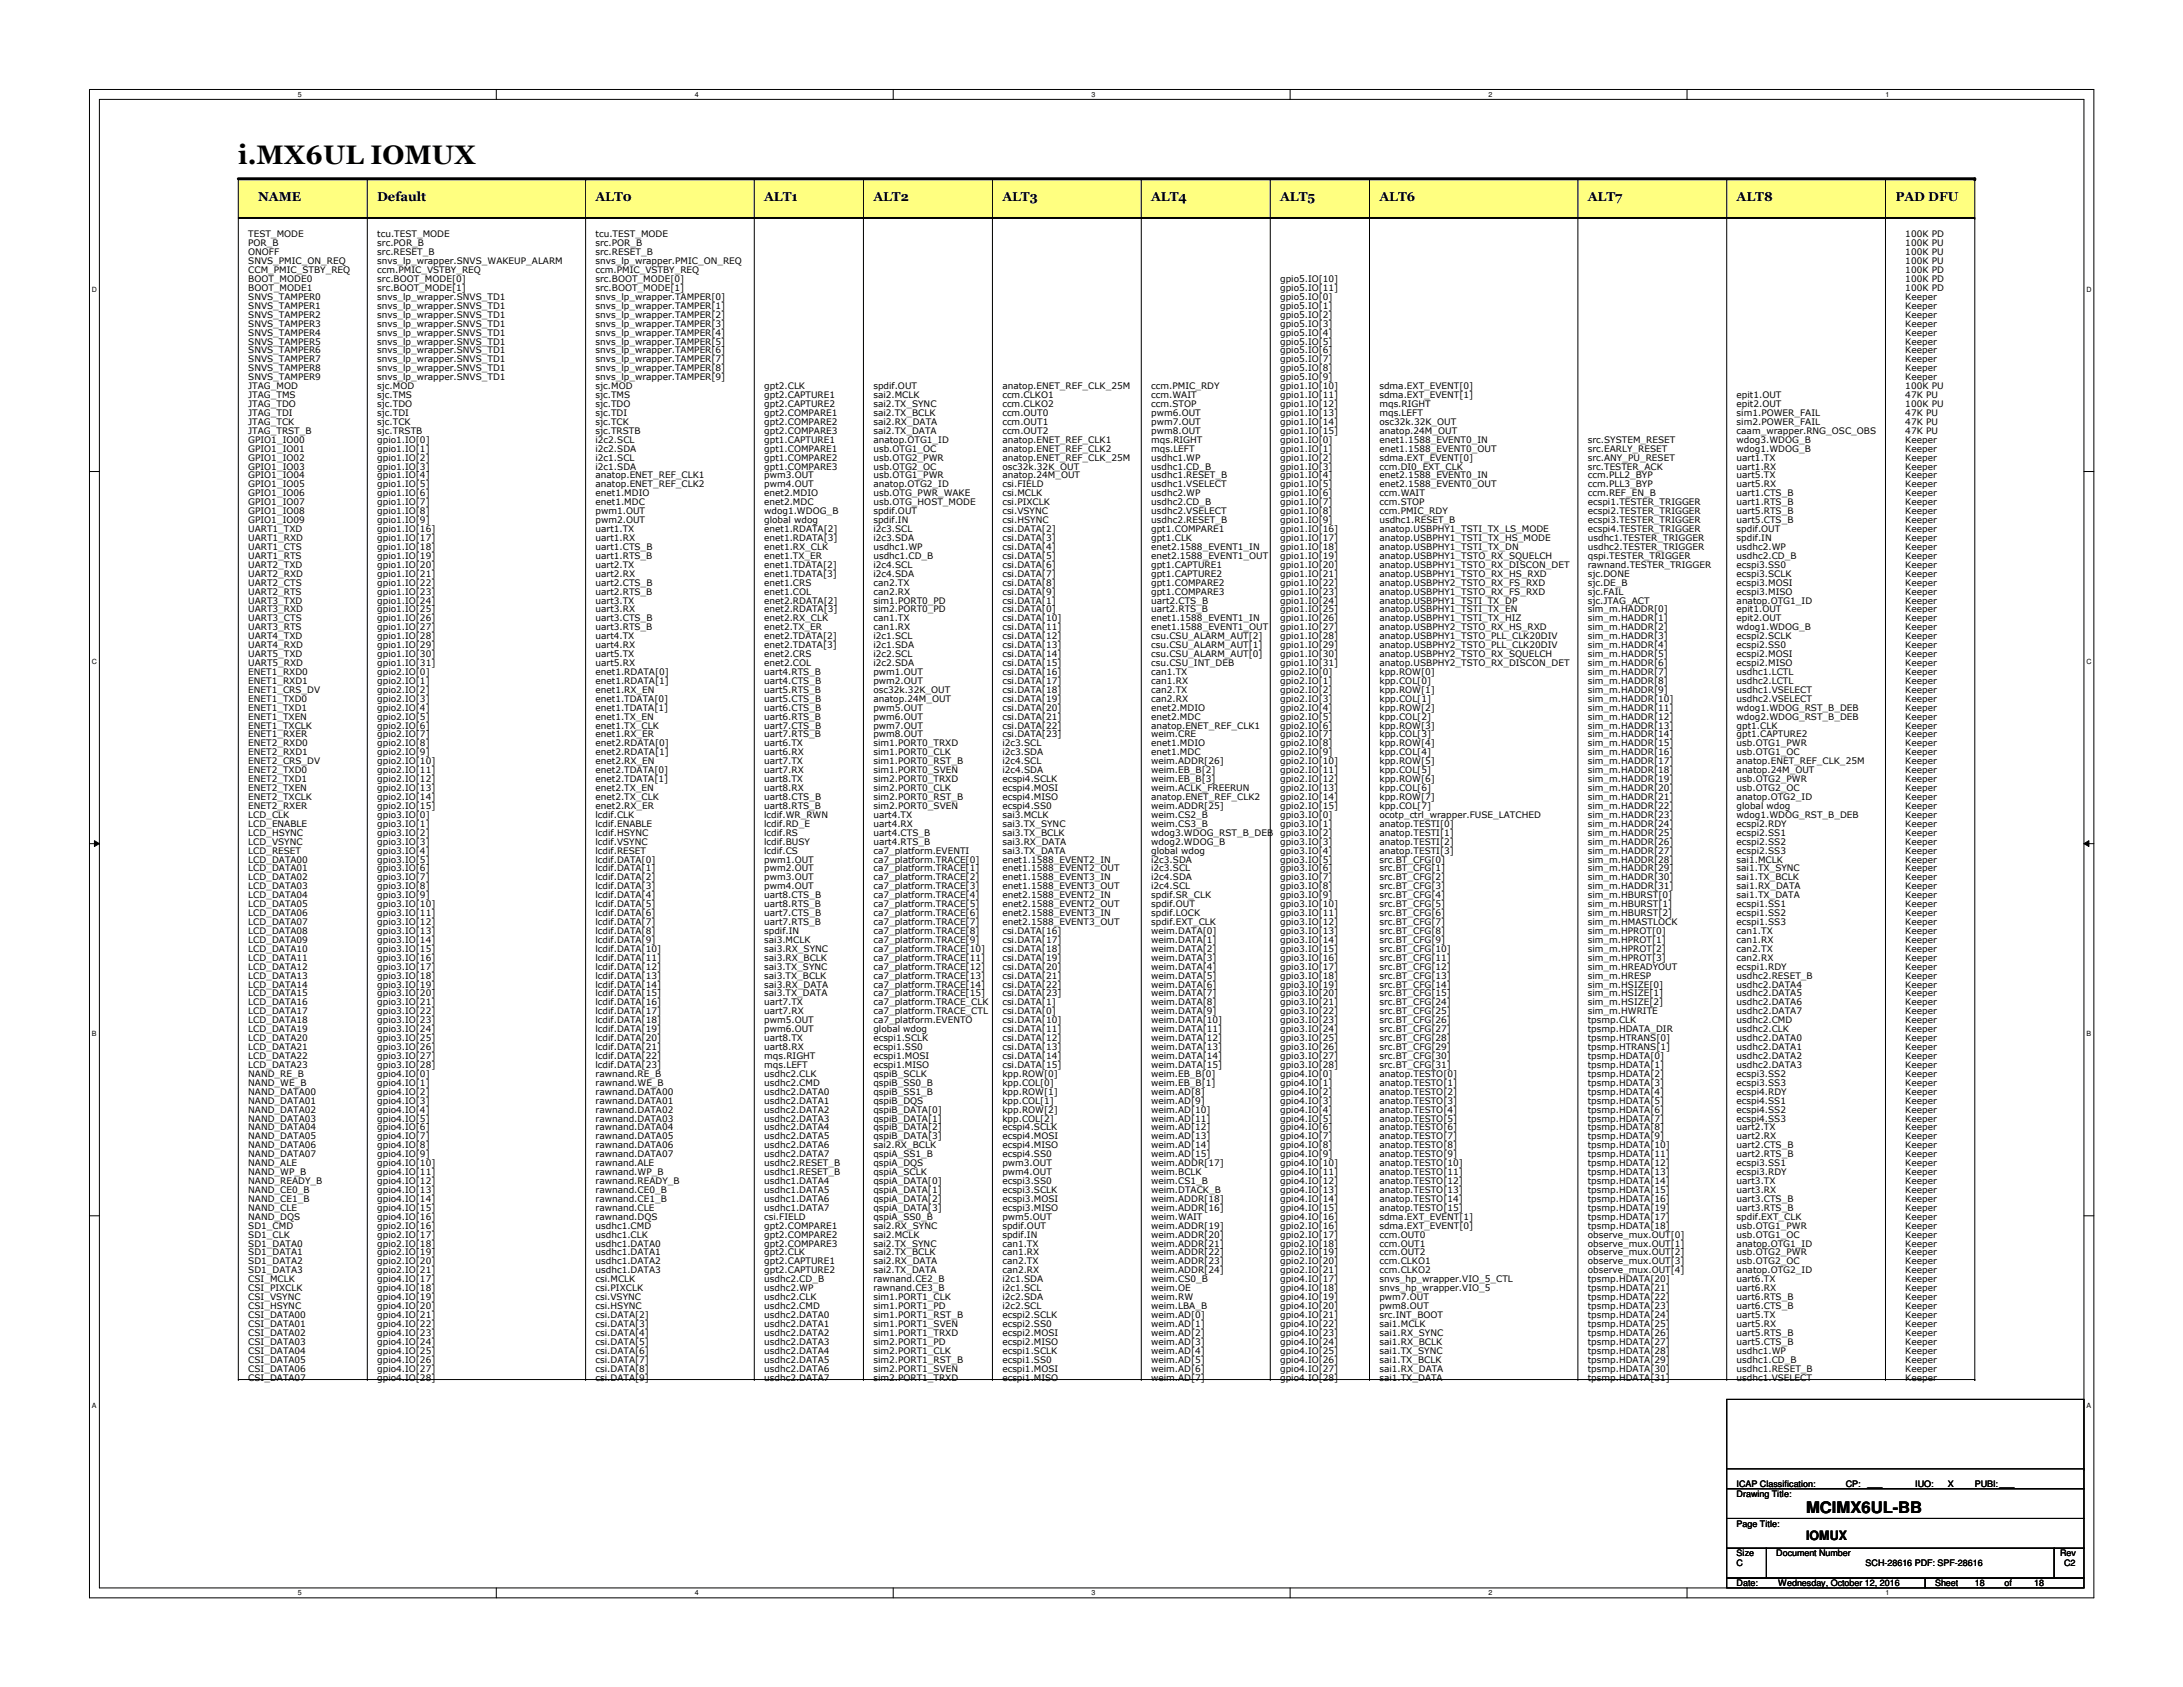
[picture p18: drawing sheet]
<svg xmlns="http://www.w3.org/2000/svg" width="559mm" height="432mm" viewBox="0 0 559 432" stroke-linecap="round" stroke-linejoin="round" font-family="sans-serif">
<defs><g id="words">
<text font-size="6.9" x="61" y="41.9">i.MX6UL IOMUX</text>
<text font-size="4.1" x="462.3" y="387.3">MCIMX6UL-BB</text>
<g font-size="3.3">
<text x="66.1" y="51.4">NAME</text>
<text x="96.6" y="51.4">Default</text>
<text x="152.4" y="51.4">ALT0</text>
<text x="195.6" y="51.4">ALT1</text>
<text x="223.6" y="51.4">ALT2</text>
<text x="256.6" y="51.4">ALT3</text>
<text x="294.7" y="51.4">ALT4</text>
<text x="327.7" y="51.4">ALT5</text>
<text x="353.1" y="51.4">ALT6</text>
<text x="406.4" y="51.4">ALT7</text>
<text x="444.5" y="51.4">ALT8</text>
<text x="485.2" y="51.4">PAD DFU</text>
<text x="462.3" y="394.3">IOMUX</text>
</g>
<g font-size="2.3">
<text x="63.5" y="60.7">TEST_MODE</text>
<text x="63.5" y="63">POR_B</text>
<text x="63.5" y="65.3">ONOFF</text>
<text x="96.6" y="60.7">tcu.TEST_MODE</text>
<text x="96.6" y="63">src.POR_B</text>
<text x="96.6" y="65.3">src.RESET_B</text>
<text x="152.4" y="60.7">tcu.TEST_MODE</text>
<text x="152.4" y="63">src.POR_B</text>
<text x="152.4" y="65.3">src.RESET_B</text>
<text x="487.7" y="60.7">100K PD</text>
<text x="487.7" y="63">100K PU</text>
<text x="487.7" y="65.3">100K PU</text>
<text x="63.5" y="67.6">SNVS_PMIC_ON_REQ</text>
<text x="63.5" y="69.9">CCM_PMIC_STBY_REQ</text>
<text x="96.6" y="67.6">snvs_lp_wrapper.SNVS_WAKEUP_ALARM</text>
<text x="96.6" y="69.9">ccm.PMIC_VSTBY_REQ</text>
<text x="152.4" y="67.6">snvs_lp_wrapper.PMIC_ON_REQ</text>
<text x="152.4" y="69.9">ccm.PMIC_VSTBY_REQ</text>
<text x="487.7" y="67.6">100K PU</text>
<text x="487.7" y="69.9">100K PD</text>
<text x="63.5" y="72.2">BOOT_MODE0</text>
<text x="63.5" y="74.5">BOOT_MODE1</text>
<text x="63.5" y="76.8">SNVS_TAMPER0</text>
<text x="96.6" y="72.2">src.BOOT_MODE[0]</text>
<text x="96.6" y="74.5">src.BOOT_MODE[1]</text>
<text x="96.6" y="76.8">snvs_lp_wrapper.SNVS_TD1</text>
<text x="152.4" y="72.2">src.BOOT_MODE[0]</text>
<text x="152.4" y="74.5">src.BOOT_MODE[1]</text>
<text x="152.4" y="76.7">snvs_lp_wrapper.TAMPER[0]</text>
<text x="327.7" y="72.2">gpio5.IO[10]</text>
<text x="327.7" y="74.5">gpio5.IO[11]</text>
<text x="327.7" y="76.7">gpio5.IO[0]</text>
<text x="487.7" y="72.2">100K PD</text>
<text x="487.7" y="74.5">100K PD</text>
<text x="487.7" y="76.8">Keeper</text>
<text x="63.5" y="79">SNVS_TAMPER1</text>
<text x="63.5" y="81.3">SNVS_TAMPER2</text>
<text x="63.5" y="83.6">SNVS_TAMPER3</text>
<text x="96.6" y="79">snvs_lp_wrapper.SNVS_TD1</text>
<text x="96.6" y="81.3">snvs_lp_wrapper.SNVS_TD1</text>
<text x="96.6" y="83.6">snvs_lp_wrapper.SNVS_TD1</text>
<text x="152.4" y="79">snvs_lp_wrapper.TAMPER[1]</text>
<text x="152.4" y="81.3">snvs_lp_wrapper.TAMPER[2]</text>
<text x="152.4" y="83.6">snvs_lp_wrapper.TAMPER[3]</text>
<text x="327.7" y="79">gpio5.IO[1]</text>
<text x="327.7" y="81.3">gpio5.IO[2]</text>
<text x="327.7" y="83.6">gpio5.IO[3]</text>
<text x="487.7" y="79">Keeper</text>
<text x="487.7" y="81.3">Keeper</text>
<text x="487.7" y="83.6">Keeper</text>
<text x="63.5" y="85.9">SNVS_TAMPER4</text>
<text x="63.5" y="88.2">SNVS_TAMPER5</text>
<text x="96.6" y="85.9">snvs_lp_wrapper.SNVS_TD1</text>
<text x="96.6" y="88.2">snvs_lp_wrapper.SNVS_TD1</text>
<text x="152.4" y="85.9">snvs_lp_wrapper.TAMPER[4]</text>
<text x="152.4" y="88.2">snvs_lp_wrapper.TAMPER[5]</text>
<text x="327.7" y="85.9">gpio5.IO[4]</text>
<text x="327.7" y="88.2">gpio5.IO[5]</text>
<text x="487.7" y="85.9">Keeper</text>
<text x="487.7" y="88.2">Keeper</text>
<text x="63.5" y="90.5">SNVS_TAMPER6</text>
<text x="63.5" y="92.8">SNVS_TAMPER7</text>
<text x="63.5" y="95">SNVS_TAMPER8</text>
<text x="96.6" y="90.5">snvs_lp_wrapper.SNVS_TD1</text>
<text x="96.6" y="92.8">snvs_lp_wrapper.SNVS_TD1</text>
<text x="96.6" y="95">snvs_lp_wrapper.SNVS_TD1</text>
<text x="152.4" y="90.5">snvs_lp_wrapper.TAMPER[6]</text>
<text x="152.4" y="92.8">snvs_lp_wrapper.TAMPER[7]</text>
<text x="152.4" y="95">snvs_lp_wrapper.TAMPER[8]</text>
<text x="327.7" y="90.5">gpio5.IO[6]</text>
<text x="327.7" y="92.8">gpio5.IO[7]</text>
<text x="327.7" y="95">gpio5.IO[8]</text>
<text x="487.7" y="90.5">Keeper</text>
<text x="487.7" y="92.8">Keeper</text>
<text x="487.7" y="95">Keeper</text>
<text x="63.5" y="97.3">SNVS_TAMPER9</text>
<text x="63.5" y="99.6">JTAG_MOD</text>
<text x="63.5" y="101.9">JTAG_TMS</text>
<text x="96.6" y="97.3">snvs_lp_wrapper.SNVS_TD1</text>
<text x="96.6" y="99.6">sjc.MOD</text>
<text x="96.6" y="101.9">sjc.TMS</text>
<text x="152.4" y="97.3">snvs_lp_wrapper.TAMPER[9]</text>
<text x="152.4" y="99.6">sjc.MOD</text>
<text x="152.4" y="101.9">sjc.TMS</text>
<text x="195.6" y="99.6">gpt2.CLK</text>
<text x="195.6" y="101.9">gpt2.CAPTURE1</text>
<text x="223.6" y="99.6">spdif.OUT</text>
<text x="223.6" y="101.9">sai2.MCLK</text>
<text x="256.6" y="99.6">anatop.ENET_REF_CLK_25M</text>
<text x="256.6" y="101.9">ccm.CLKO1</text>
<text x="294.7" y="99.6">ccm.PMIC_RDY</text>
<text x="294.7" y="101.9">ccm.WAIT</text>
<text x="327.7" y="97.3">gpio5.IO[9]</text>
<text x="327.7" y="99.6">gpio1.IO[10]</text>
<text x="327.7" y="101.9">gpio1.IO[11]</text>
<text x="353.1" y="99.6">sdma.EXT_EVENT[0]</text>
<text x="353.1" y="101.9">sdma.EXT_EVENT[1]</text>
<text x="444.5" y="101.9">epit1.OUT</text>
<text x="487.7" y="97.3">Keeper</text>
<text x="487.7" y="99.6">100K PU</text>
<text x="487.7" y="101.9">47K PU</text>
<text x="63.5" y="104.2">JTAG_TDO</text>
<text x="63.5" y="106.5">JTAG_TDI</text>
<text x="96.6" y="104.2">sjc.TDO</text>
<text x="96.6" y="106.5">sjc.TDI</text>
<text x="152.4" y="104.2">sjc.TDO</text>
<text x="152.4" y="106.5">sjc.TDI</text>
<text x="195.6" y="104.2">gpt2.CAPTURE2</text>
<text x="195.6" y="106.5">gpt2.COMPARE1</text>
<text x="223.6" y="104.2">sai2.TX_SYNC</text>
<text x="223.6" y="106.5">sai2.TX_BCLK</text>
<text x="256.6" y="104.2">ccm.CLKO2</text>
<text x="256.6" y="106.5">ccm.OUT0</text>
<text x="294.7" y="104.2">ccm.STOP</text>
<text x="294.7" y="106.5">pwm6.OUT</text>
<text x="327.7" y="104.2">gpio1.IO[12]</text>
<text x="327.7" y="106.5">gpio1.IO[13]</text>
<text x="353.1" y="104.2">mqs.RIGHT</text>
<text x="353.1" y="106.5">mqs.LEFT</text>
<text x="444.5" y="104.2">epit2.OUT</text>
<text x="444.5" y="106.5">sim1.POWER_FAIL</text>
<text x="487.7" y="104.2">100K PU</text>
<text x="487.7" y="106.5">47K PU</text>
<text x="63.5" y="108.8">JTAG_TCK</text>
<text x="63.5" y="111">JTAG_TRST_B</text>
<text x="63.5" y="113.3">GPIO1_IO00</text>
<text x="96.6" y="108.8">sjc.TCK</text>
<text x="96.6" y="111">sjc.TRSTB</text>
<text x="96.6" y="113.3">gpio1.IO[0]</text>
<text x="152.4" y="108.8">sjc.TCK</text>
<text x="152.4" y="111">sjc.TRSTB</text>
<text x="152.4" y="113.3">i2c2.SCL</text>
<text x="195.6" y="108.8">gpt2.COMPARE2</text>
<text x="195.6" y="111">gpt2.COMPARE3</text>
<text x="195.6" y="113.3">gpt1.CAPTURE1</text>
<text x="223.6" y="108.8">sai2.RX_DATA</text>
<text x="223.6" y="111">sai2.TX_DATA</text>
<text x="223.6" y="113.3">anatop.OTG1_ID</text>
<text x="256.6" y="108.8">ccm.OUT1</text>
<text x="256.6" y="111">ccm.OUT2</text>
<text x="256.6" y="113.3">anatop.ENET_REF_CLK1</text>
<text x="294.7" y="108.8">pwm7.OUT</text>
<text x="294.7" y="111">pwm8.OUT</text>
<text x="294.7" y="113.3">mqs.RIGHT</text>
<text x="327.7" y="108.8">gpio1.IO[14]</text>
<text x="327.7" y="111">gpio1.IO[15]</text>
<text x="327.7" y="113.3">gpio1.IO[0]</text>
<text x="353.1" y="108.8">osc32k.32K_OUT</text>
<text x="353.1" y="111">anatop.24M_OUT</text>
<text x="353.1" y="113.3">enet1.1588_EVENT0_IN</text>
<text x="406.4" y="113.3">src.SYSTEM_RESET</text>
<text x="444.5" y="108.8">sim2.POWER_FAIL</text>
<text x="444.5" y="111">caam_wrapper.RNG_OSC_OBS</text>
<text x="444.5" y="113.3">wdog3.WDOG_B</text>
<text x="487.7" y="108.8">47K PU</text>
<text x="487.7" y="111">47K PU</text>
<text x="487.7" y="113.3">Keeper</text>
<text x="63.5" y="115.6">GPIO1_IO01</text>
<text x="63.5" y="117.9">GPIO1_IO02</text>
<text x="96.6" y="115.6">gpio1.IO[1]</text>
<text x="96.6" y="117.9">gpio1.IO[2]</text>
<text x="152.4" y="115.6">i2c2.SDA</text>
<text x="152.4" y="117.9">i2c1.SCL</text>
<text x="195.6" y="115.6">gpt1.COMPARE1</text>
<text x="195.6" y="117.9">gpt1.COMPARE2</text>
<text x="223.6" y="115.6">usb.OTG1_OC</text>
<text x="223.6" y="117.9">usb.OTG2_PWR</text>
<text x="256.6" y="115.6">anatop.ENET_REF_CLK2</text>
<text x="256.6" y="117.9">anatop.ENET_REF_CLK_25M</text>
<text x="294.7" y="115.6">mqs.LEFT</text>
<text x="294.7" y="117.9">usdhc1.WP</text>
<text x="327.7" y="115.6">gpio1.IO[1]</text>
<text x="327.7" y="117.9">gpio1.IO[2]</text>
<text x="353.1" y="115.6">enet1.1588_EVENT0_OUT</text>
<text x="353.1" y="117.9">sdma.EXT_EVENT[0]</text>
<text x="406.4" y="115.6">src.EARLY_RESET</text>
<text x="406.4" y="117.9">src.ANY_PU_RESET</text>
<text x="444.5" y="115.6">wdog1.WDOG_B</text>
<text x="444.5" y="117.9">uart1.TX</text>
<text x="487.7" y="115.6">Keeper</text>
<text x="487.7" y="117.9">Keeper</text>
<text x="63.5" y="120.2">GPIO1_IO03</text>
<text x="63.5" y="122.5">GPIO1_IO04</text>
<text x="63.5" y="124.8">GPIO1_IO05</text>
<text x="96.6" y="120.2">gpio1.IO[3]</text>
<text x="96.6" y="122.5">gpio1.IO[4]</text>
<text x="96.6" y="124.8">gpio1.IO[5]</text>
<text x="152.4" y="120.2">i2c1.SDA</text>
<text x="152.4" y="122.5">anatop.ENET_REF_CLK1</text>
<text x="152.4" y="124.8">anatop.ENET_REF_CLK2</text>
<text x="195.6" y="120.2">gpt1.COMPARE3</text>
<text x="195.6" y="122.5">pwm3.OUT</text>
<text x="195.6" y="124.8">pwm4.OUT</text>
<text x="223.6" y="120.2">usb.OTG2_OC</text>
<text x="223.6" y="122.5">usb.OTG1_PWR</text>
<text x="223.6" y="124.8">anatop.OTG2_ID</text>
<text x="256.6" y="120.2">osc32k.32K_OUT</text>
<text x="256.6" y="122.5">anatop.24M_OUT</text>
<text x="256.6" y="124.8">csi.FIELD</text>
<text x="294.7" y="120.2">usdhc1.CD_B</text>
<text x="294.7" y="122.5">usdhc1.RESET_B</text>
<text x="294.7" y="124.8">usdhc1.VSELECT</text>
<text x="327.7" y="120.2">gpio1.IO[3]</text>
<text x="327.7" y="122.5">gpio1.IO[4]</text>
<text x="327.7" y="124.8">gpio1.IO[5]</text>
<text x="353.1" y="120.2">ccm.DI0_EXT_CLK</text>
<text x="353.1" y="122.5">enet2.1588_EVENT0_IN</text>
<text x="353.1" y="124.8">enet2.1588_EVENT0_OUT</text>
<text x="406.4" y="120.2">src.TESTER_ACK</text>
<text x="406.4" y="122.5">ccm.PLL2_BYP</text>
<text x="406.4" y="124.8">ccm.PLL3_BYP</text>
<text x="444.5" y="120.2">uart1.RX</text>
<text x="444.5" y="122.5">uart5.TX</text>
<text x="444.5" y="124.8">uart5.RX</text>
<text x="487.7" y="120.2">Keeper</text>
<text x="487.7" y="122.5">Keeper</text>
<text x="487.7" y="124.8">Keeper</text>
<text x="63.5" y="127">GPIO1_IO06</text>
<text x="63.5" y="129.3">GPIO1_IO07</text>
<text x="63.5" y="131.6">GPIO1_IO08</text>
<text x="96.6" y="127">gpio1.IO[6]</text>
<text x="96.6" y="129.3">gpio1.IO[7]</text>
<text x="96.6" y="131.6">gpio1.IO[8]</text>
<text x="152.4" y="127">enet1.MDIO</text>
<text x="152.4" y="129.3">enet1.MDC</text>
<text x="152.4" y="131.6">pwm1.OUT</text>
<text x="195.6" y="127">enet2.MDIO</text>
<text x="195.6" y="129.3">enet2.MDC</text>
<text x="195.6" y="131.6">wdog1.WDOG_B</text>
<text x="223.6" y="127">usb.OTG_PWR_WAKE</text>
<text x="223.6" y="129.3">usb.OTG_HOST_MODE</text>
<text x="223.6" y="131.6">spdif.OUT</text>
<text x="256.6" y="127">csi.MCLK</text>
<text x="256.6" y="129.3">csi.PIXCLK</text>
<text x="256.6" y="131.6">csi.VSYNC</text>
<text x="294.7" y="127">usdhc2.WP</text>
<text x="294.7" y="129.3">usdhc2.CD_B</text>
<text x="294.7" y="131.6">usdhc2.VSELECT</text>
<text x="327.7" y="127">gpio1.IO[6]</text>
<text x="327.7" y="129.3">gpio1.IO[7]</text>
<text x="327.7" y="131.6">gpio1.IO[8]</text>
<text x="353.1" y="127">ccm.WAIT</text>
<text x="353.1" y="129.3">ccm.STOP</text>
<text x="353.1" y="131.6">ccm.PMIC_RDY</text>
<text x="406.4" y="127">ccm.REF_EN_B</text>
<text x="406.4" y="129.3">ecspi1.TESTER_TRIGGER</text>
<text x="406.4" y="131.6">ecspi2.TESTER_TRIGGER</text>
<text x="444.5" y="127">uart1.CTS_B</text>
<text x="444.5" y="129.3">uart1.RTS_B</text>
<text x="444.5" y="131.6">uart5.RTS_B</text>
<text x="487.7" y="127">Keeper</text>
<text x="487.7" y="129.3">Keeper</text>
<text x="487.7" y="131.6">Keeper</text>
<text x="63.5" y="133.9">GPIO1_IO09</text>
<text x="63.5" y="136.2">UART1_TXD</text>
<text x="96.6" y="133.9">gpio1.IO[9]</text>
<text x="96.6" y="136.2">gpio1.IO[16]</text>
<text x="152.4" y="133.9">pwm2.OUT</text>
<text x="152.4" y="136.2">uart1.TX</text>
<text x="195.6" y="133.9">global wdog</text>
<text x="195.6" y="136.2">enet1.RDATA[2]</text>
<text x="223.6" y="133.9">spdif.IN</text>
<text x="223.6" y="136.2">i2c3.SCL</text>
<text x="256.6" y="133.9">csi.HSYNC</text>
<text x="256.6" y="136.2">csi.DATA[2]</text>
<text x="294.7" y="133.9">usdhc2.RESET_B</text>
<text x="294.7" y="136.2">gpt1.COMPARE1</text>
<text x="327.7" y="133.9">gpio1.IO[9]</text>
<text x="327.7" y="136.2">gpio1.IO[16]</text>
<text x="353.1" y="133.9">usdhc1.RESET_B</text>
<text x="353.1" y="136.2">anatop.USBPHY1_TSTI_TX_LS_MODE</text>
<text x="406.4" y="133.9">ecspi3.TESTER_TRIGGER</text>
<text x="406.4" y="136.2">ecspi4.TESTER_TRIGGER</text>
<text x="444.5" y="133.9">uart5.CTS_B</text>
<text x="444.5" y="136.2">spdif.OUT</text>
<text x="487.7" y="133.9">Keeper</text>
<text x="487.7" y="136.2">Keeper</text>
<text x="63.5" y="138.5">UART1_RXD</text>
<text x="63.5" y="140.8">UART1_CTS</text>
<text x="63.5" y="143">UART1_RTS</text>
<text x="96.6" y="138.5">gpio1.IO[17]</text>
<text x="96.6" y="140.8">gpio1.IO[18]</text>
<text x="96.6" y="143">gpio1.IO[19]</text>
<text x="152.4" y="138.5">uart1.RX</text>
<text x="152.4" y="140.8">uart1.CTS_B</text>
<text x="152.4" y="143">uart1.RTS_B</text>
<text x="195.6" y="138.5">enet1.RDATA[3]</text>
<text x="195.6" y="140.8">enet1.RX_CLK</text>
<text x="195.6" y="143">enet1.TX_ER</text>
<text x="223.6" y="138.5">i2c3.SDA</text>
<text x="223.6" y="140.8">usdhc1.WP</text>
<text x="223.6" y="143">usdhc1.CD_B</text>
<text x="256.6" y="138.5">csi.DATA[3]</text>
<text x="256.6" y="140.8">csi.DATA[4]</text>
<text x="256.6" y="143">csi.DATA[5]</text>
<text x="294.7" y="138.5">gpt1.CLK</text>
<text x="294.7" y="140.8">enet2.1588_EVENT1_IN</text>
<text x="294.7" y="143">enet2.1588_EVENT1_OUT</text>
<text x="327.7" y="138.5">gpio1.IO[17]</text>
<text x="327.7" y="140.8">gpio1.IO[18]</text>
<text x="327.7" y="143">gpio1.IO[19]</text>
<text x="353.1" y="138.5">anatop.USBPHY1_TSTI_TX_HS_MODE</text>
<text x="353.1" y="140.8">anatop.USBPHY1_TSTI_TX_DN</text>
<text x="353.1" y="143">anatop.USBPHY1_TSTO_RX_SQUELCH</text>
<text x="406.4" y="138.5">usdhc1.TESTER_TRIGGER</text>
<text x="406.4" y="140.8">usdhc2.TESTER_TRIGGER</text>
<text x="406.4" y="143">qspi.TESTER_TRIGGER</text>
<text x="444.5" y="138.5">spdif.IN</text>
<text x="444.5" y="140.8">usdhc2.WP</text>
<text x="444.5" y="143">usdhc2.CD_B</text>
<text x="487.7" y="138.5">Keeper</text>
<text x="487.7" y="140.8">Keeper</text>
<text x="487.7" y="143">Keeper</text>
<text x="63.5" y="145.3">UART2_TXD</text>
<text x="63.5" y="147.6">UART2_RXD</text>
<text x="63.5" y="149.9">UART2_CTS</text>
<text x="96.6" y="145.3">gpio1.IO[20]</text>
<text x="96.6" y="147.6">gpio1.IO[21]</text>
<text x="96.6" y="149.9">gpio1.IO[22]</text>
<text x="152.4" y="145.3">uart2.TX</text>
<text x="152.4" y="147.6">uart2.RX</text>
<text x="152.4" y="149.9">uart2.CTS_B</text>
<text x="195.6" y="145.3">enet1.TDATA[2]</text>
<text x="195.6" y="147.6">enet1.TDATA[3]</text>
<text x="195.6" y="149.9">enet1.CRS</text>
<text x="223.6" y="145.3">i2c4.SCL</text>
<text x="223.6" y="147.6">i2c4.SDA</text>
<text x="223.6" y="149.9">can2.TX</text>
<text x="256.6" y="145.3">csi.DATA[6]</text>
<text x="256.6" y="147.6">csi.DATA[7]</text>
<text x="256.6" y="149.9">csi.DATA[8]</text>
<text x="294.7" y="145.3">gpt1.CAPTURE1</text>
<text x="294.7" y="147.6">gpt1.CAPTURE2</text>
<text x="294.7" y="149.9">gpt1.COMPARE2</text>
<text x="327.7" y="145.3">gpio1.IO[20]</text>
<text x="327.7" y="147.6">gpio1.IO[21]</text>
<text x="327.7" y="149.9">gpio1.IO[22]</text>
<text x="353.1" y="145.3">anatop.USBPHY1_TSTO_RX_DISCON_DET</text>
<text x="353.1" y="147.6">anatop.USBPHY1_TSTO_RX_HS_RXD</text>
<text x="353.1" y="149.9">anatop.USBPHY2_TSTO_RX_FS_RXD</text>
<text x="406.4" y="145.3">rawnand.TESTER_TRIGGER</text>
<text x="406.4" y="147.6">sjc.DONE</text>
<text x="406.4" y="149.9">sjc.DE_B</text>
<text x="444.5" y="145.3">ecspi3.SS0</text>
<text x="444.5" y="147.6">ecspi3.SCLK</text>
<text x="444.5" y="149.9">ecspi3.MOSI</text>
<text x="487.7" y="145.3">Keeper</text>
<text x="487.7" y="147.6">Keeper</text>
<text x="487.7" y="149.9">Keeper</text>
<text x="63.5" y="152.2">UART2_RTS</text>
<text x="63.5" y="154.5">UART3_TXD</text>
<text x="96.6" y="152.2">gpio1.IO[23]</text>
<text x="96.6" y="154.5">gpio1.IO[24]</text>
<text x="152.4" y="152.2">uart2.RTS_B</text>
<text x="152.4" y="154.5">uart3.TX</text>
<text x="195.6" y="152.2">enet1.COL</text>
<text x="195.6" y="154.5">enet2.RDATA[2]</text>
<text x="223.6" y="152.2">can2.RX</text>
<text x="223.6" y="154.5">sim1.PORT0_PD</text>
<text x="256.6" y="152.2">csi.DATA[9]</text>
<text x="256.6" y="154.5">csi.DATA[1]</text>
<text x="294.7" y="152.2">gpt1.COMPARE3</text>
<text x="294.7" y="154.5">uart2.CTS_B</text>
<text x="327.7" y="152.2">gpio1.IO[23]</text>
<text x="327.7" y="154.5">gpio1.IO[24]</text>
<text x="353.1" y="152.2">anatop.USBPHY1_TSTO_RX_FS_RXD</text>
<text x="353.1" y="154.5">anatop.USBPHY1_TSTI_TX_DP</text>
<text x="406.4" y="152.2">sjc.FAIL</text>
<text x="406.4" y="154.5">sjc.JTAG_ACT</text>
<text x="444.5" y="152.2">ecspi3.MISO</text>
<text x="444.5" y="154.5">anatop.OTG1_ID</text>
<text x="487.7" y="152.2">Keeper</text>
<text x="487.7" y="154.5">Keeper</text>
<text x="63.5" y="156.8">UART3_RXD</text>
<text x="63.5" y="159">UART3_CTS</text>
<text x="63.5" y="161.3">UART3_RTS</text>
<text x="96.6" y="156.8">gpio1.IO[25]</text>
<text x="96.6" y="159">gpio1.IO[26]</text>
<text x="96.6" y="161.3">gpio1.IO[27]</text>
<text x="152.4" y="156.8">uart3.RX</text>
<text x="152.4" y="159">uart3.CTS_B</text>
<text x="152.4" y="161.3">uart3.RTS_B</text>
<text x="195.6" y="156.8">enet2.RDATA[3]</text>
<text x="195.6" y="159">enet2.RX_CLK</text>
<text x="195.6" y="161.3">enet2.TX_ER</text>
<text x="223.6" y="156.8">sim2.PORT0_PD</text>
<text x="223.6" y="159">can1.TX</text>
<text x="223.6" y="161.3">can1.RX</text>
<text x="256.6" y="156.8">csi.DATA[0]</text>
<text x="256.6" y="159">csi.DATA[10]</text>
<text x="256.6" y="161.3">csi.DATA[11]</text>
<text x="294.7" y="156.8">uart2.RTS_B</text>
<text x="294.7" y="159">enet1.1588_EVENT1_IN</text>
<text x="294.7" y="161.3">enet1.1588_EVENT1_OUT</text>
<text x="327.7" y="156.8">gpio1.IO[25]</text>
<text x="327.7" y="159">gpio1.IO[26]</text>
<text x="327.7" y="161.3">gpio1.IO[27]</text>
<text x="353.1" y="156.8">anatop.USBPHY1_TSTI_TX_EN</text>
<text x="353.1" y="159">anatop.USBPHY1_TSTI_TX_HIZ</text>
<text x="353.1" y="161.3">anatop.USBPHY2_TSTO_RX_HS_RXD</text>
<text x="406.4" y="156.8">sim_m.HADDR[0]</text>
<text x="406.4" y="159">sim_m.HADDR[1]</text>
<text x="406.4" y="161.3">sim_m.HADDR[2]</text>
<text x="444.5" y="156.8">epit1.OUT</text>
<text x="444.5" y="159">epit2.OUT</text>
<text x="444.5" y="161.3">wdog1.WDOG_B</text>
<text x="487.7" y="156.8">Keeper</text>
<text x="487.7" y="159">Keeper</text>
<text x="487.7" y="161.3">Keeper</text>
<text x="63.5" y="163.6">UART4_TXD</text>
<text x="63.5" y="165.9">UART4_RXD</text>
<text x="96.6" y="163.6">gpio1.IO[28]</text>
<text x="96.6" y="165.9">gpio1.IO[29]</text>
<text x="152.4" y="163.6">uart4.TX</text>
<text x="152.4" y="165.9">uart4.RX</text>
<text x="195.6" y="163.6">enet2.TDATA[2]</text>
<text x="195.6" y="165.9">enet2.TDATA[3]</text>
<text x="223.6" y="163.6">i2c1.SCL</text>
<text x="223.6" y="165.9">i2c1.SDA</text>
<text x="256.6" y="163.6">csi.DATA[12]</text>
<text x="256.6" y="165.9">csi.DATA[13]</text>
<text x="294.7" y="163.6">csu.CSU_ALARM_AUT[2]</text>
<text x="294.7" y="165.9">csu.CSU_ALARM_AUT[1]</text>
<text x="327.7" y="163.6">gpio1.IO[28]</text>
<text x="327.7" y="165.9">gpio1.IO[29]</text>
<text x="353.1" y="163.6">anatop.USBPHY1_TSTO_PLL_CLK20DIV</text>
<text x="353.1" y="165.9">anatop.USBPHY2_TSTO_PLL_CLK20DIV</text>
<text x="406.4" y="163.6">sim_m.HADDR[3]</text>
<text x="406.4" y="165.9">sim_m.HADDR[4]</text>
<text x="444.5" y="163.6">ecspi2.SCLK</text>
<text x="444.5" y="165.9">ecspi2.SS0</text>
<text x="487.7" y="163.6">Keeper</text>
<text x="487.7" y="165.9">Keeper</text>
<text x="63.5" y="168.2">UART5_TXD</text>
<text x="63.5" y="170.5">UART5_RXD</text>
<text x="63.5" y="172.8">ENET1_RXD0</text>
<text x="96.6" y="168.2">gpio1.IO[30]</text>
<text x="96.6" y="170.5">gpio1.IO[31]</text>
<text x="96.6" y="172.8">gpio2.IO[0]</text>
<text x="152.4" y="168.2">uart5.TX</text>
<text x="152.4" y="170.5">uart5.RX</text>
<text x="152.4" y="172.8">enet1.RDATA[0]</text>
<text x="195.6" y="168.2">enet2.CRS</text>
<text x="195.6" y="170.5">enet2.COL</text>
<text x="195.6" y="172.8">uart4.RTS_B</text>
<text x="223.6" y="168.2">i2c2.SCL</text>
<text x="223.6" y="170.5">i2c2.SDA</text>
<text x="223.6" y="172.8">pwm1.OUT</text>
<text x="256.6" y="168.2">csi.DATA[14]</text>
<text x="256.6" y="170.5">csi.DATA[15]</text>
<text x="256.6" y="172.8">csi.DATA[16]</text>
<text x="294.7" y="168.2">csu.CSU_ALARM_AUT[0]</text>
<text x="294.7" y="170.5">csu.CSU_INT_DEB</text>
<text x="294.7" y="172.8">can1.TX</text>
<text x="327.7" y="168.2">gpio1.IO[30]</text>
<text x="327.7" y="170.5">gpio1.IO[31]</text>
<text x="327.7" y="172.8">gpio2.IO[0]</text>
<text x="353.1" y="168.2">anatop.USBPHY2_TSTO_RX_SQUELCH</text>
<text x="353.1" y="170.5">anatop.USBPHY2_TSTO_RX_DISCON_DET</text>
<text x="353.1" y="172.8">kpp.ROW[0]</text>
<text x="406.4" y="168.2">sim_m.HADDR[5]</text>
<text x="406.4" y="170.5">sim_m.HADDR[6]</text>
<text x="406.4" y="172.8">sim_m.HADDR[7]</text>
<text x="444.5" y="168.2">ecspi2.MOSI</text>
<text x="444.5" y="170.5">ecspi2.MISO</text>
<text x="444.5" y="172.8">usdhc1.LCTL</text>
<text x="487.7" y="168.2">Keeper</text>
<text x="487.7" y="170.5">Keeper</text>
<text x="487.7" y="172.8">Keeper</text>
<text x="63.5" y="175">ENET1_RXD1</text>
<text x="63.5" y="177.3">ENET1_CRS_DV</text>
<text x="63.5" y="179.6">ENET1_TXD0</text>
<text x="96.6" y="175">gpio2.IO[1]</text>
<text x="96.6" y="177.3">gpio2.IO[2]</text>
<text x="96.6" y="179.6">gpio2.IO[3]</text>
<text x="152.4" y="175">enet1.RDATA[1]</text>
<text x="152.4" y="177.3">enet1.RX_EN</text>
<text x="152.4" y="179.6">enet1.TDATA[0]</text>
<text x="195.6" y="175">uart4.CTS_B</text>
<text x="195.6" y="177.3">uart5.RTS_B</text>
<text x="195.6" y="179.6">uart5.CTS_B</text>
<text x="223.6" y="175">pwm2.OUT</text>
<text x="223.6" y="177.3">osc32k.32K_OUT</text>
<text x="223.6" y="179.6">anatop.24M_OUT</text>
<text x="256.6" y="175">csi.DATA[17]</text>
<text x="256.6" y="177.3">csi.DATA[18]</text>
<text x="256.6" y="179.6">csi.DATA[19]</text>
<text x="294.7" y="175">can1.RX</text>
<text x="294.7" y="177.3">can2.TX</text>
<text x="294.7" y="179.6">can2.RX</text>
<text x="327.7" y="175">gpio2.IO[1]</text>
<text x="327.7" y="177.3">gpio2.IO[2]</text>
<text x="327.7" y="179.6">gpio2.IO[3]</text>
<text x="353.1" y="175">kpp.COL[0]</text>
<text x="353.1" y="177.3">kpp.ROW[1]</text>
<text x="353.1" y="179.6">kpp.COL[1]</text>
<text x="406.4" y="175">sim_m.HADDR[8]</text>
<text x="406.4" y="177.3">sim_m.HADDR[9]</text>
<text x="406.4" y="179.6">sim_m.HADDR[10]</text>
<text x="444.5" y="175">usdhc2.LCTL</text>
<text x="444.5" y="177.3">usdhc1.VSELECT</text>
<text x="444.5" y="179.6">usdhc2.VSELECT</text>
<text x="487.7" y="175">Keeper</text>
<text x="487.7" y="177.3">Keeper</text>
<text x="487.7" y="179.6">Keeper</text>
<text x="63.5" y="181.9">ENET1_TXD1</text>
<text x="63.5" y="184.2">ENET1_TXEN</text>
<text x="96.6" y="181.9">gpio2.IO[4]</text>
<text x="96.6" y="184.2">gpio2.IO[5]</text>
<text x="152.4" y="181.9">enet1.TDATA[1]</text>
<text x="152.4" y="184.2">enet1.TX_EN</text>
<text x="195.6" y="181.9">uart6.CTS_B</text>
<text x="195.6" y="184.2">uart6.RTS_B</text>
<text x="223.6" y="181.9">pwm5.OUT</text>
<text x="223.6" y="184.2">pwm6.OUT</text>
<text x="256.6" y="181.9">csi.DATA[20]</text>
<text x="256.6" y="184.2">csi.DATA[21]</text>
<text x="294.7" y="181.9">enet2.MDIO</text>
<text x="294.7" y="184.2">enet2.MDC</text>
<text x="327.7" y="181.9">gpio2.IO[4]</text>
<text x="327.7" y="184.2">gpio2.IO[5]</text>
<text x="353.1" y="181.9">kpp.ROW[2]</text>
<text x="353.1" y="184.2">kpp.COL[2]</text>
<text x="406.4" y="181.9">sim_m.HADDR[11]</text>
<text x="406.4" y="184.2">sim_m.HADDR[12]</text>
<text x="444.5" y="181.9">wdog1.WDOG_RST_B_DEB</text>
<text x="444.5" y="184.2">wdog2.WDOG_RST_B_DEB</text>
<text x="487.7" y="181.9">Keeper</text>
<text x="487.7" y="184.2">Keeper</text>
<text x="63.5" y="186.5">ENET1_TXCLK</text>
<text x="63.5" y="188.8">ENET1_RXER</text>
<text x="63.5" y="191.1">ENET2_RXD0</text>
<text x="96.6" y="186.5">gpio2.IO[6]</text>
<text x="96.6" y="188.8">gpio2.IO[7]</text>
<text x="96.6" y="191.1">gpio2.IO[8]</text>
<text x="152.4" y="186.5">enet1.TX_CLK</text>
<text x="152.4" y="188.8">enet1.RX_ER</text>
<text x="152.4" y="191">enet2.RDATA[0]</text>
<text x="195.6" y="186.5">uart7.CTS_B</text>
<text x="195.6" y="188.8">uart7.RTS_B</text>
<text x="195.6" y="191">uart6.TX</text>
<text x="223.6" y="186.5">pwm7.OUT</text>
<text x="223.6" y="188.8">pwm8.OUT</text>
<text x="223.6" y="191">sim1.PORT0_TRXD</text>
<text x="256.6" y="186.5">csi.DATA[22]</text>
<text x="256.6" y="188.8">csi.DATA[23]</text>
<text x="256.6" y="191">i2c3.SCL</text>
<text x="294.7" y="186.5">anatop.ENET_REF_CLK1</text>
<text x="294.7" y="188.8">weim.CRE</text>
<text x="294.7" y="191">enet1.MDIO</text>
<text x="327.7" y="186.5">gpio2.IO[6]</text>
<text x="327.7" y="188.8">gpio2.IO[7]</text>
<text x="327.7" y="191">gpio2.IO[8]</text>
<text x="353.1" y="186.5">kpp.ROW[3]</text>
<text x="353.1" y="188.8">kpp.COL[3]</text>
<text x="353.1" y="191">kpp.ROW[4]</text>
<text x="406.4" y="186.5">sim_m.HADDR[13]</text>
<text x="406.4" y="188.8">sim_m.HADDR[14]</text>
<text x="406.4" y="191.1">sim_m.HADDR[15]</text>
<text x="444.5" y="186.5">gpt1.CLK</text>
<text x="444.5" y="188.8">gpt1.CAPTURE2</text>
<text x="444.5" y="191">usb.OTG1_PWR</text>
<text x="487.7" y="186.5">Keeper</text>
<text x="487.7" y="188.8">Keeper</text>
<text x="487.7" y="191.1">Keeper</text>
<text x="63.5" y="193.3">ENET2_RXD1</text>
<text x="63.5" y="195.6">ENET2_CRS_DV</text>
<text x="63.5" y="197.9">ENET2_TXD0</text>
<text x="96.6" y="193.3">gpio2.IO[9]</text>
<text x="96.6" y="195.6">gpio2.IO[10]</text>
<text x="96.6" y="197.9">gpio2.IO[11]</text>
<text x="152.4" y="193.3">enet2.RDATA[1]</text>
<text x="152.4" y="195.6">enet2.RX_EN</text>
<text x="152.4" y="197.9">enet2.TDATA[0]</text>
<text x="195.6" y="193.3">uart6.RX</text>
<text x="195.6" y="195.6">uart7.TX</text>
<text x="195.6" y="197.9">uart7.RX</text>
<text x="223.6" y="193.3">sim1.PORT0_CLK</text>
<text x="223.6" y="195.6">sim1.PORT0_RST_B</text>
<text x="223.6" y="197.9">sim1.PORT0_SVEN</text>
<text x="256.6" y="193.3">i2c3.SDA</text>
<text x="256.6" y="195.6">i2c4.SCL</text>
<text x="256.6" y="197.9">i2c4.SDA</text>
<text x="294.7" y="193.3">enet1.MDC</text>
<text x="294.7" y="195.6">weim.ADDR[26]</text>
<text x="294.7" y="197.9">weim.EB_B[2]</text>
<text x="327.7" y="193.3">gpio2.IO[9]</text>
<text x="327.7" y="195.6">gpio2.IO[10]</text>
<text x="327.7" y="197.9">gpio2.IO[11]</text>
<text x="353.1" y="193.3">kpp.COL[4]</text>
<text x="353.1" y="195.6">kpp.ROW[5]</text>
<text x="353.1" y="197.9">kpp.COL[5]</text>
<text x="406.4" y="193.3">sim_m.HADDR[16]</text>
<text x="406.4" y="195.6">sim_m.HADDR[17]</text>
<text x="406.4" y="197.9">sim_m.HADDR[18]</text>
<text x="444.5" y="193.3">usb.OTG1_OC</text>
<text x="444.5" y="195.6">anatop.ENET_REF_CLK_25M</text>
<text x="444.5" y="197.9">anatop.24M_OUT</text>
<text x="487.7" y="193.3">Keeper</text>
<text x="487.7" y="195.6">Keeper</text>
<text x="487.7" y="197.9">Keeper</text>
<text x="63.5" y="200.2">ENET2_TXD1</text>
<text x="63.5" y="202.5">ENET2_TXEN</text>
<text x="96.6" y="200.2">gpio2.IO[12]</text>
<text x="96.6" y="202.5">gpio2.IO[13]</text>
<text x="152.4" y="200.2">enet2.TDATA[1]</text>
<text x="152.4" y="202.5">enet2.TX_EN</text>
<text x="195.6" y="200.2">uart8.TX</text>
<text x="195.6" y="202.5">uart8.RX</text>
<text x="223.6" y="200.2">sim2.PORT0_TRXD</text>
<text x="223.6" y="202.5">sim2.PORT0_CLK</text>
<text x="256.6" y="200.2">ecspi4.SCLK</text>
<text x="256.6" y="202.5">ecspi4.MOSI</text>
<text x="294.7" y="200.2">weim.EB_B[3]</text>
<text x="294.7" y="202.5">weim.ACLK_FREERUN</text>
<text x="327.7" y="200.2">gpio2.IO[12]</text>
<text x="327.7" y="202.5">gpio2.IO[13]</text>
<text x="353.1" y="200.2">kpp.ROW[6]</text>
<text x="353.1" y="202.5">kpp.COL[6]</text>
<text x="406.4" y="200.2">sim_m.HADDR[19]</text>
<text x="406.4" y="202.5">sim_m.HADDR[20]</text>
<text x="444.5" y="200.2">usb.OTG2_PWR</text>
<text x="444.5" y="202.5">usb.OTG2_OC</text>
<text x="487.7" y="200.2">Keeper</text>
<text x="487.7" y="202.5">Keeper</text>
<text x="63.5" y="204.8">ENET2_TXCLK</text>
<text x="63.5" y="207.1">ENET2_RXER</text>
<text x="63.5" y="209.3">LCD_CLK</text>
<text x="96.6" y="204.8">gpio2.IO[14]</text>
<text x="96.6" y="207.1">gpio2.IO[15]</text>
<text x="96.6" y="209.3">gpio3.IO[0]</text>
<text x="152.4" y="204.8">enet2.TX_CLK</text>
<text x="152.4" y="207.1">enet2.RX_ER</text>
<text x="152.4" y="209.3">lcdif.CLK</text>
<text x="195.6" y="204.8">uart8.CTS_B</text>
<text x="195.6" y="207.1">uart8.RTS_B</text>
<text x="195.6" y="209.3">lcdif.WR_RWN</text>
<text x="223.6" y="204.8">sim2.PORT0_RST_B</text>
<text x="223.6" y="207.1">sim2.PORT0_SVEN</text>
<text x="223.6" y="209.3">uart4.TX</text>
<text x="256.6" y="204.8">ecspi4.MISO</text>
<text x="256.6" y="207.1">ecspi4.SS0</text>
<text x="256.6" y="209.3">sai3.MCLK</text>
<text x="294.7" y="204.8">anatop.ENET_REF_CLK2</text>
<text x="294.7" y="207.1">weim.ADDR[25]</text>
<text x="294.7" y="209.3">weim.CS2_B</text>
<text x="327.7" y="204.8">gpio2.IO[14]</text>
<text x="327.7" y="207.1">gpio2.IO[15]</text>
<text x="327.7" y="209.3">gpio3.IO[0]</text>
<text x="353.1" y="204.8">kpp.ROW[7]</text>
<text x="353.1" y="207.1">kpp.COL[7]</text>
<text x="353.1" y="209.3">ocotp_ctrl_wrapper.FUSE_LATCHED</text>
<text x="406.4" y="204.8">sim_m.HADDR[21]</text>
<text x="406.4" y="207.1">sim_m.HADDR[22]</text>
<text x="406.4" y="209.3">sim_m.HADDR[23]</text>
<text x="444.5" y="204.8">anatop.OTG2_ID</text>
<text x="444.5" y="207.1">global wdog</text>
<text x="444.5" y="209.3">wdog1.WDOG_RST_B_DEB</text>
<text x="487.7" y="204.8">Keeper</text>
<text x="487.7" y="207.1">Keeper</text>
<text x="487.7" y="209.3">Keeper</text>
<text x="63.5" y="211.6">LCD_ENABLE</text>
<text x="63.5" y="213.9">LCD_HSYNC</text>
<text x="96.6" y="211.6">gpio3.IO[1]</text>
<text x="96.6" y="213.9">gpio3.IO[2]</text>
<text x="152.4" y="211.6">lcdif.ENABLE</text>
<text x="152.4" y="213.9">lcdif.HSYNC</text>
<text x="195.6" y="211.6">lcdif.RD_E</text>
<text x="195.6" y="213.9">lcdif.RS</text>
<text x="223.6" y="211.6">uart4.RX</text>
<text x="223.6" y="213.9">uart4.CTS_B</text>
<text x="256.6" y="211.6">sai3.TX_SYNC</text>
<text x="256.6" y="213.9">sai3.TX_BCLK</text>
<text x="294.7" y="211.6">weim.CS3_B</text>
<text x="294.7" y="213.9">wdog3.WDOG_RST_B_DEB</text>
<text x="327.7" y="211.6">gpio3.IO[1]</text>
<text x="327.7" y="213.9">gpio3.IO[2]</text>
<text x="353.1" y="211.6">anatop.TESTI[0]</text>
<text x="353.1" y="213.9">anatop.TESTI[1]</text>
<text x="406.4" y="211.6">sim_m.HADDR[24]</text>
<text x="406.4" y="213.9">sim_m.HADDR[25]</text>
<text x="444.5" y="211.6">ecspi2.RDY</text>
<text x="444.5" y="213.9">ecspi2.SS1</text>
<text x="487.7" y="211.6">Keeper</text>
<text x="487.7" y="213.9">Keeper</text>
<text x="63.5" y="216.2">LCD_VSYNC</text>
<text x="63.5" y="218.5">LCD_RESET</text>
<text x="63.5" y="220.8">LCD_DATA00</text>
<text x="96.6" y="216.2">gpio3.IO[3]</text>
<text x="96.6" y="218.5">gpio3.IO[4]</text>
<text x="96.6" y="220.8">gpio3.IO[5]</text>
<text x="152.4" y="216.2">lcdif.VSYNC</text>
<text x="152.4" y="218.5">lcdif.RESET</text>
<text x="152.4" y="220.8">lcdif.DATA[0]</text>
<text x="195.6" y="216.2">lcdif.BUSY</text>
<text x="195.6" y="218.5">lcdif.CS</text>
<text x="195.6" y="220.8">pwm1.OUT</text>
<text x="223.6" y="216.2">uart4.RTS_B</text>
<text x="223.6" y="218.5">ca7_platform.EVENTI</text>
<text x="223.6" y="220.8">ca7_platform.TRACE[0]</text>
<text x="256.6" y="216.2">sai3.RX_DATA</text>
<text x="256.6" y="218.5">sai3.TX_DATA</text>
<text x="256.6" y="220.8">enet1.1588_EVENT2_IN</text>
<text x="294.7" y="216.2">wdog2.WDOG_B</text>
<text x="294.7" y="218.5">global wdog</text>
<text x="294.7" y="220.8">i2c3.SDA</text>
<text x="327.7" y="216.2">gpio3.IO[3]</text>
<text x="327.7" y="218.5">gpio3.IO[4]</text>
<text x="327.7" y="220.8">gpio3.IO[5]</text>
<text x="353.1" y="216.2">anatop.TESTI[2]</text>
<text x="353.1" y="218.5">anatop.TESTI[3]</text>
<text x="353.1" y="220.8">src.BT_CFG[0]</text>
<text x="406.4" y="216.2">sim_m.HADDR[26]</text>
<text x="406.4" y="218.5">sim_m.HADDR[27]</text>
<text x="406.4" y="220.8">sim_m.HADDR[28]</text>
<text x="444.5" y="216.2">ecspi2.SS2</text>
<text x="444.5" y="218.5">ecspi2.SS3</text>
<text x="444.5" y="220.8">sai1.MCLK</text>
<text x="487.7" y="216.2">Keeper</text>
<text x="487.7" y="218.5">Keeper</text>
<text x="487.7" y="220.8">Keeper</text>
<text x="63.5" y="223.1">LCD_DATA01</text>
<text x="63.5" y="225.3">LCD_DATA02</text>
<text x="63.5" y="227.6">LCD_DATA03</text>
<text x="96.6" y="223.1">gpio3.IO[6]</text>
<text x="96.6" y="225.3">gpio3.IO[7]</text>
<text x="96.6" y="227.6">gpio3.IO[8]</text>
<text x="152.4" y="223.1">lcdif.DATA[1]</text>
<text x="152.4" y="225.3">lcdif.DATA[2]</text>
<text x="152.4" y="227.6">lcdif.DATA[3]</text>
<text x="195.6" y="223.1">pwm2.OUT</text>
<text x="195.6" y="225.3">pwm3.OUT</text>
<text x="195.6" y="227.6">pwm4.OUT</text>
<text x="223.6" y="223.1">ca7_platform.TRACE[1]</text>
<text x="223.6" y="225.3">ca7_platform.TRACE[2]</text>
<text x="223.6" y="227.6">ca7_platform.TRACE[3]</text>
<text x="256.6" y="223.1">enet1.1588_EVENT2_OUT</text>
<text x="256.6" y="225.3">enet1.1588_EVENT3_IN</text>
<text x="256.6" y="227.6">enet1.1588_EVENT3_OUT</text>
<text x="294.7" y="223.1">i2c3.SCL</text>
<text x="294.7" y="225.3">i2c4.SDA</text>
<text x="294.7" y="227.6">i2c4.SCL</text>
<text x="327.7" y="223.1">gpio3.IO[6]</text>
<text x="327.7" y="225.3">gpio3.IO[7]</text>
<text x="327.7" y="227.6">gpio3.IO[8]</text>
<text x="353.1" y="223.1">src.BT_CFG[1]</text>
<text x="353.1" y="225.3">src.BT_CFG[2]</text>
<text x="353.1" y="227.6">src.BT_CFG[3]</text>
<text x="406.4" y="223.1">sim_m.HADDR[29]</text>
<text x="406.4" y="225.3">sim_m.HADDR[30]</text>
<text x="406.4" y="227.6">sim_m.HADDR[31]</text>
<text x="444.5" y="223.1">sai1.TX_SYNC</text>
<text x="444.5" y="225.3">sai1.TX_BCLK</text>
<text x="444.5" y="227.6">sai1.RX_DATA</text>
<text x="487.7" y="223.1">Keeper</text>
<text x="487.7" y="225.3">Keeper</text>
<text x="487.7" y="227.6">Keeper</text>
<text x="63.5" y="229.9">LCD_DATA04</text>
<text x="63.5" y="232.2">LCD_DATA05</text>
<text x="96.6" y="229.9">gpio3.IO[9]</text>
<text x="96.6" y="232.2">gpio3.IO[10]</text>
<text x="152.4" y="229.9">lcdif.DATA[4]</text>
<text x="152.4" y="232.2">lcdif.DATA[5]</text>
<text x="195.6" y="229.9">uart8.CTS_B</text>
<text x="195.6" y="232.2">uart8.RTS_B</text>
<text x="223.6" y="229.9">ca7_platform.TRACE[4]</text>
<text x="223.6" y="232.2">ca7_platform.TRACE[5]</text>
<text x="256.6" y="229.9">enet2.1588_EVENT2_IN</text>
<text x="256.6" y="232.2">enet2.1588_EVENT2_OUT</text>
<text x="294.7" y="229.9">spdif.SR_CLK</text>
<text x="294.7" y="232.2">spdif.OUT</text>
<text x="327.7" y="229.9">gpio3.IO[9]</text>
<text x="327.7" y="232.2">gpio3.IO[10]</text>
<text x="353.1" y="229.9">src.BT_CFG[4]</text>
<text x="353.1" y="232.2">src.BT_CFG[5]</text>
<text x="406.4" y="229.9">sim_m.HBURST[0]</text>
<text x="406.4" y="232.2">sim_m.HBURST[1]</text>
<text x="444.5" y="229.9">sai1.TX_DATA</text>
<text x="444.5" y="232.2">ecspi1.SS1</text>
<text x="487.7" y="229.9">Keeper</text>
<text x="487.7" y="232.2">Keeper</text>
<text x="63.5" y="234.5">LCD_DATA06</text>
<text x="63.5" y="236.8">LCD_DATA07</text>
<text x="63.5" y="239.1">LCD_DATA08</text>
<text x="96.6" y="234.5">gpio3.IO[11]</text>
<text x="96.6" y="236.8">gpio3.IO[12]</text>
<text x="96.6" y="239.1">gpio3.IO[13]</text>
<text x="152.4" y="234.5">lcdif.DATA[6]</text>
<text x="152.4" y="236.8">lcdif.DATA[7]</text>
<text x="152.4" y="239.1">lcdif.DATA[8]</text>
<text x="195.6" y="234.5">uart7.CTS_B</text>
<text x="195.6" y="236.8">uart7.RTS_B</text>
<text x="195.6" y="239.1">spdif.IN</text>
<text x="223.6" y="234.5">ca7_platform.TRACE[6]</text>
<text x="223.6" y="236.8">ca7_platform.TRACE[7]</text>
<text x="223.6" y="239.1">ca7_platform.TRACE[8]</text>
<text x="256.6" y="234.5">enet2.1588_EVENT3_IN</text>
<text x="256.6" y="236.8">enet2.1588_EVENT3_OUT</text>
<text x="256.6" y="239.1">csi.DATA[16]</text>
<text x="294.7" y="234.5">spdif.LOCK</text>
<text x="294.7" y="236.8">spdif.EXT_CLK</text>
<text x="294.7" y="239.1">weim.DATA[0]</text>
<text x="327.7" y="234.5">gpio3.IO[11]</text>
<text x="327.7" y="236.8">gpio3.IO[12]</text>
<text x="327.7" y="239.1">gpio3.IO[13]</text>
<text x="353.1" y="234.5">src.BT_CFG[6]</text>
<text x="353.1" y="236.8">src.BT_CFG[7]</text>
<text x="353.1" y="239.1">src.BT_CFG[8]</text>
<text x="406.4" y="234.5">sim_m.HBURST[2]</text>
<text x="406.4" y="236.8">sim_m.HMASTLOCK</text>
<text x="406.4" y="239.1">sim_m.HPROT[0]</text>
<text x="444.5" y="234.5">ecspi1.SS2</text>
<text x="444.5" y="236.8">ecspi1.SS3</text>
<text x="444.5" y="239.1">can1.TX</text>
<text x="487.7" y="234.5">Keeper</text>
<text x="487.7" y="236.8">Keeper</text>
<text x="487.7" y="239.1">Keeper</text>
<text x="63.5" y="241.3">LCD_DATA09</text>
<text x="63.5" y="243.6">LCD_DATA10</text>
<text x="63.5" y="245.9">LCD_DATA11</text>
<text x="96.6" y="241.3">gpio3.IO[14]</text>
<text x="96.6" y="243.6">gpio3.IO[15]</text>
<text x="96.6" y="245.9">gpio3.IO[16]</text>
<text x="152.4" y="241.3">lcdif.DATA[9]</text>
<text x="152.4" y="243.6">lcdif.DATA[10]</text>
<text x="152.4" y="245.9">lcdif.DATA[11]</text>
<text x="195.6" y="241.3">sai3.MCLK</text>
<text x="195.6" y="243.6">sai3.RX_SYNC</text>
<text x="195.6" y="245.9">sai3.RX_BCLK</text>
<text x="223.6" y="241.3">ca7_platform.TRACE[9]</text>
<text x="223.6" y="243.6">ca7_platform.TRACE[10]</text>
<text x="223.6" y="245.9">ca7_platform.TRACE[11]</text>
<text x="256.6" y="241.3">csi.DATA[17]</text>
<text x="256.6" y="243.6">csi.DATA[18]</text>
<text x="256.6" y="245.9">csi.DATA[19]</text>
<text x="294.7" y="241.3">weim.DATA[1]</text>
<text x="294.7" y="243.6">weim.DATA[2]</text>
<text x="294.7" y="245.9">weim.DATA[3]</text>
<text x="327.7" y="241.3">gpio3.IO[14]</text>
<text x="327.7" y="243.6">gpio3.IO[15]</text>
<text x="327.7" y="245.9">gpio3.IO[16]</text>
<text x="353.1" y="241.3">src.BT_CFG[9]</text>
<text x="353.1" y="243.6">src.BT_CFG[10]</text>
<text x="353.1" y="245.9">src.BT_CFG[11]</text>
<text x="406.4" y="241.3">sim_m.HPROT[1]</text>
<text x="406.4" y="243.6">sim_m.HPROT[2]</text>
<text x="406.4" y="245.9">sim_m.HPROT[3]</text>
<text x="444.5" y="241.3">can1.RX</text>
<text x="444.5" y="243.6">can2.TX</text>
<text x="444.5" y="245.9">can2.RX</text>
<text x="487.7" y="241.3">Keeper</text>
<text x="487.7" y="243.6">Keeper</text>
<text x="487.7" y="245.9">Keeper</text>
<text x="63.5" y="248.2">LCD_DATA12</text>
<text x="63.5" y="250.5">LCD_DATA13</text>
<text x="96.6" y="248.2">gpio3.IO[17]</text>
<text x="96.6" y="250.5">gpio3.IO[18]</text>
<text x="152.4" y="248.2">lcdif.DATA[12]</text>
<text x="152.4" y="250.5">lcdif.DATA[13]</text>
<text x="195.6" y="248.2">sai3.TX_SYNC</text>
<text x="195.6" y="250.5">sai3.TX_BCLK</text>
<text x="223.6" y="248.2">ca7_platform.TRACE[12]</text>
<text x="223.6" y="250.5">ca7_platform.TRACE[13]</text>
<text x="256.6" y="248.2">csi.DATA[20]</text>
<text x="256.6" y="250.5">csi.DATA[21]</text>
<text x="294.7" y="248.2">weim.DATA[4]</text>
<text x="294.7" y="250.5">weim.DATA[5]</text>
<text x="327.7" y="248.2">gpio3.IO[17]</text>
<text x="327.7" y="250.5">gpio3.IO[18]</text>
<text x="353.1" y="248.2">src.BT_CFG[12]</text>
<text x="353.1" y="250.5">src.BT_CFG[13]</text>
<text x="406.4" y="248.2">sim_m.HREADYOUT</text>
<text x="406.4" y="250.5">sim_m.HRESP</text>
<text x="444.5" y="248.2">ecspi1.RDY</text>
<text x="444.5" y="250.5">usdhc2.RESET_B</text>
<text x="487.7" y="248.2">Keeper</text>
<text x="487.7" y="250.5">Keeper</text>
<text x="63.5" y="252.8">LCD_DATA14</text>
<text x="63.5" y="255.1">LCD_DATA15</text>
<text x="63.5" y="257.3">LCD_DATA16</text>
<text x="96.6" y="252.8">gpio3.IO[19]</text>
<text x="96.6" y="255.1">gpio3.IO[20]</text>
<text x="96.6" y="257.3">gpio3.IO[21]</text>
<text x="152.4" y="252.8">lcdif.DATA[14]</text>
<text x="152.4" y="255.1">lcdif.DATA[15]</text>
<text x="152.4" y="257.3">lcdif.DATA[16]</text>
<text x="195.6" y="252.8">sai3.RX_DATA</text>
<text x="195.6" y="255.1">sai3.TX_DATA</text>
<text x="195.6" y="257.3">uart7.TX</text>
<text x="223.6" y="252.8">ca7_platform.TRACE[14]</text>
<text x="223.6" y="255.1">ca7_platform.TRACE[15]</text>
<text x="223.6" y="257.3">ca7_platform.TRACE_CLK</text>
<text x="256.6" y="252.8">csi.DATA[22]</text>
<text x="256.6" y="255.1">csi.DATA[23]</text>
<text x="256.6" y="257.3">csi.DATA[1]</text>
<text x="294.7" y="252.8">weim.DATA[6]</text>
<text x="294.7" y="255.1">weim.DATA[7]</text>
<text x="294.7" y="257.3">weim.DATA[8]</text>
<text x="327.7" y="252.8">gpio3.IO[19]</text>
<text x="327.7" y="255.1">gpio3.IO[20]</text>
<text x="327.7" y="257.3">gpio3.IO[21]</text>
<text x="353.1" y="252.8">src.BT_CFG[14]</text>
<text x="353.1" y="255.1">src.BT_CFG[15]</text>
<text x="353.1" y="257.3">src.BT_CFG[24]</text>
<text x="406.4" y="252.8">sim_m.HSIZE[0]</text>
<text x="406.4" y="255.1">sim_m.HSIZE[1]</text>
<text x="406.4" y="257.3">sim_m.HSIZE[2]</text>
<text x="444.5" y="252.8">usdhc2.DATA4</text>
<text x="444.5" y="255.1">usdhc2.DATA5</text>
<text x="444.5" y="257.3">usdhc2.DATA6</text>
<text x="487.7" y="252.8">Keeper</text>
<text x="487.7" y="255.1">Keeper</text>
<text x="487.7" y="257.3">Keeper</text>
<text x="63.5" y="259.6">LCD_DATA17</text>
<text x="63.5" y="261.9">LCD_DATA18</text>
<text x="96.6" y="259.6">gpio3.IO[22]</text>
<text x="96.6" y="261.9">gpio3.IO[23]</text>
<text x="152.4" y="259.6">lcdif.DATA[17]</text>
<text x="152.4" y="261.9">lcdif.DATA[18]</text>
<text x="195.6" y="259.6">uart7.RX</text>
<text x="195.6" y="261.9">pwm5.OUT</text>
<text x="223.6" y="259.6">ca7_platform.TRACE_CTL</text>
<text x="223.6" y="261.9">ca7_platform.EVENTO</text>
<text x="256.6" y="259.6">csi.DATA[0]</text>
<text x="256.6" y="261.9">csi.DATA[10]</text>
<text x="294.7" y="259.6">weim.DATA[9]</text>
<text x="294.7" y="261.9">weim.DATA[10]</text>
<text x="327.7" y="259.6">gpio3.IO[22]</text>
<text x="327.7" y="261.9">gpio3.IO[23]</text>
<text x="353.1" y="259.6">src.BT_CFG[25]</text>
<text x="353.1" y="261.9">src.BT_CFG[26]</text>
<text x="406.4" y="259.6">sim_m.HWRITE</text>
<text x="406.4" y="261.9">tpsmp.CLK</text>
<text x="444.5" y="259.6">usdhc2.DATA7</text>
<text x="444.5" y="261.9">usdhc2.CMD</text>
<text x="487.7" y="259.6">Keeper</text>
<text x="487.7" y="261.9">Keeper</text>
<text x="63.5" y="264.2">LCD_DATA19</text>
<text x="63.5" y="266.5">LCD_DATA20</text>
<text x="63.5" y="268.8">LCD_DATA21</text>
<text x="96.6" y="264.2">gpio3.IO[24]</text>
<text x="96.6" y="266.5">gpio3.IO[25]</text>
<text x="96.6" y="268.8">gpio3.IO[26]</text>
<text x="152.4" y="264.2">lcdif.DATA[19]</text>
<text x="152.4" y="266.5">lcdif.DATA[20]</text>
<text x="152.4" y="268.8">lcdif.DATA[21]</text>
<text x="195.6" y="264.2">pwm6.OUT</text>
<text x="195.6" y="266.5">uart8.TX</text>
<text x="195.6" y="268.8">uart8.RX</text>
<text x="223.6" y="264.2">global wdog</text>
<text x="223.6" y="266.5">ecspi1.SCLK</text>
<text x="223.6" y="268.8">ecspi1.SS0</text>
<text x="256.6" y="264.2">csi.DATA[11]</text>
<text x="256.6" y="266.5">csi.DATA[12]</text>
<text x="256.6" y="268.8">csi.DATA[13]</text>
<text x="294.7" y="264.2">weim.DATA[11]</text>
<text x="294.7" y="266.5">weim.DATA[12]</text>
<text x="294.7" y="268.8">weim.DATA[13]</text>
<text x="327.7" y="264.2">gpio3.IO[24]</text>
<text x="327.7" y="266.5">gpio3.IO[25]</text>
<text x="327.7" y="268.8">gpio3.IO[26]</text>
<text x="353.1" y="264.2">src.BT_CFG[27]</text>
<text x="353.1" y="266.5">src.BT_CFG[28]</text>
<text x="353.1" y="268.8">src.BT_CFG[29]</text>
<text x="406.4" y="264.2">tpsmp.HDATA_DIR</text>
<text x="406.4" y="266.5">tpsmp.HTRANS[0]</text>
<text x="406.4" y="268.8">tpsmp.HTRANS[1]</text>
<text x="444.5" y="264.2">usdhc2.CLK</text>
<text x="444.5" y="266.5">usdhc2.DATA0</text>
<text x="444.5" y="268.8">usdhc2.DATA1</text>
<text x="487.7" y="264.2">Keeper</text>
<text x="487.7" y="266.5">Keeper</text>
<text x="487.7" y="268.8">Keeper</text>
<text x="63.5" y="271.1">LCD_DATA22</text>
<text x="63.5" y="273.3">LCD_DATA23</text>
<text x="63.5" y="275.6">NAND_RE_B</text>
<text x="96.6" y="271.1">gpio3.IO[27]</text>
<text x="96.6" y="273.3">gpio3.IO[28]</text>
<text x="96.6" y="275.6">gpio4.IO[0]</text>
<text x="152.4" y="271.1">lcdif.DATA[22]</text>
<text x="152.4" y="273.3">lcdif.DATA[23]</text>
<text x="152.4" y="275.6">rawnand.RE_B</text>
<text x="195.6" y="271.1">mqs.RIGHT</text>
<text x="195.6" y="273.3">mqs.LEFT</text>
<text x="195.6" y="275.6">usdhc2.CLK</text>
<text x="223.6" y="271.1">ecspi1.MOSI</text>
<text x="223.6" y="273.3">ecspi1.MISO</text>
<text x="223.6" y="275.6">qspiB_SCLK</text>
<text x="256.6" y="271.1">csi.DATA[14]</text>
<text x="256.6" y="273.3">csi.DATA[15]</text>
<text x="256.6" y="275.6">kpp.ROW[0]</text>
<text x="294.7" y="271.1">weim.DATA[14]</text>
<text x="294.7" y="273.3">weim.DATA[15]</text>
<text x="294.7" y="275.6">weim.EB_B[0]</text>
<text x="327.7" y="271.1">gpio3.IO[27]</text>
<text x="327.7" y="273.3">gpio3.IO[28]</text>
<text x="327.7" y="275.6">gpio4.IO[0]</text>
<text x="353.1" y="271.1">src.BT_CFG[30]</text>
<text x="353.1" y="273.3">src.BT_CFG[31]</text>
<text x="353.1" y="275.6">anatop.TESTO[0]</text>
<text x="406.4" y="271.1">tpsmp.HDATA[0]</text>
<text x="406.4" y="273.3">tpsmp.HDATA[1]</text>
<text x="406.4" y="275.6">tpsmp.HDATA[2]</text>
<text x="444.5" y="271.1">usdhc2.DATA2</text>
<text x="444.5" y="273.3">usdhc2.DATA3</text>
<text x="444.5" y="275.6">ecspi3.SS2</text>
<text x="487.7" y="271.1">Keeper</text>
<text x="487.7" y="273.3">Keeper</text>
<text x="487.7" y="275.6">Keeper</text>
<text x="63.5" y="277.9">NAND_WE_B</text>
<text x="63.5" y="280.2">NAND_DATA00</text>
<text x="96.6" y="277.9">gpio4.IO[1]</text>
<text x="96.6" y="280.2">gpio4.IO[2]</text>
<text x="152.4" y="277.9">rawnand.WE_B</text>
<text x="152.4" y="280.2">rawnand.DATA00</text>
<text x="195.6" y="277.9">usdhc2.CMD</text>
<text x="195.6" y="280.2">usdhc2.DATA0</text>
<text x="223.6" y="277.9">qspiB_SS0_B</text>
<text x="223.6" y="280.2">qspiB_SS1_B</text>
<text x="256.6" y="277.9">kpp.COL[0]</text>
<text x="256.6" y="280.2">kpp.ROW[1]</text>
<text x="294.7" y="277.9">weim.EB_B[1]</text>
<text x="294.7" y="280.2">weim.AD[8]</text>
<text x="327.7" y="277.9">gpio4.IO[1]</text>
<text x="327.7" y="280.2">gpio4.IO[2]</text>
<text x="353.1" y="277.9">anatop.TESTO[1]</text>
<text x="353.1" y="280.2">anatop.TESTO[2]</text>
<text x="406.4" y="277.9">tpsmp.HDATA[3]</text>
<text x="406.4" y="280.2">tpsmp.HDATA[4]</text>
<text x="444.5" y="277.9">ecspi3.SS3</text>
<text x="444.5" y="280.2">ecspi4.RDY</text>
<text x="487.7" y="277.9">Keeper</text>
<text x="487.7" y="280.2">Keeper</text>
<text x="63.5" y="282.5">NAND_DATA01</text>
<text x="63.5" y="284.8">NAND_DATA02</text>
<text x="63.5" y="287.1">NAND_DATA03</text>
<text x="96.6" y="282.5">gpio4.IO[3]</text>
<text x="96.6" y="284.8">gpio4.IO[4]</text>
<text x="96.6" y="287.1">gpio4.IO[5]</text>
<text x="152.4" y="282.5">rawnand.DATA01</text>
<text x="152.4" y="284.8">rawnand.DATA02</text>
<text x="152.4" y="287.1">rawnand.DATA03</text>
<text x="195.6" y="282.5">usdhc2.DATA1</text>
<text x="195.6" y="284.8">usdhc2.DATA2</text>
<text x="195.6" y="287.1">usdhc2.DATA3</text>
<text x="223.6" y="282.5">qspiB_DQS</text>
<text x="223.6" y="284.8">qspiB_DATA[0]</text>
<text x="223.6" y="287.1">qspiB_DATA[1]</text>
<text x="256.6" y="282.5">kpp.COL[1]</text>
<text x="256.6" y="284.8">kpp.ROW[2]</text>
<text x="256.6" y="287.1">kpp.COL[2]</text>
<text x="294.7" y="282.5">weim.AD[9]</text>
<text x="294.7" y="284.8">weim.AD[10]</text>
<text x="294.7" y="287.1">weim.AD[11]</text>
<text x="327.7" y="282.5">gpio4.IO[3]</text>
<text x="327.7" y="284.8">gpio4.IO[4]</text>
<text x="327.7" y="287.1">gpio4.IO[5]</text>
<text x="353.1" y="282.5">anatop.TESTO[3]</text>
<text x="353.1" y="284.8">anatop.TESTO[4]</text>
<text x="353.1" y="287.1">anatop.TESTO[5]</text>
<text x="406.4" y="282.5">tpsmp.HDATA[5]</text>
<text x="406.4" y="284.8">tpsmp.HDATA[6]</text>
<text x="406.4" y="287.1">tpsmp.HDATA[7]</text>
<text x="444.5" y="282.5">ecspi4.SS1</text>
<text x="444.5" y="284.8">ecspi4.SS2</text>
<text x="444.5" y="287.1">ecspi4.SS3</text>
<text x="487.7" y="282.5">Keeper</text>
<text x="487.7" y="284.8">Keeper</text>
<text x="487.7" y="287.1">Keeper</text>
<text x="63.5" y="289.3">NAND_DATA04</text>
<text x="63.5" y="291.6">NAND_DATA05</text>
<text x="63.5" y="293.9">NAND_DATA06</text>
<text x="96.6" y="289.3">gpio4.IO[6]</text>
<text x="96.6" y="291.6">gpio4.IO[7]</text>
<text x="96.6" y="293.9">gpio4.IO[8]</text>
<text x="152.4" y="289.3">rawnand.DATA04</text>
<text x="152.4" y="291.6">rawnand.DATA05</text>
<text x="152.4" y="293.9">rawnand.DATA06</text>
<text x="195.6" y="289.3">usdhc2.DATA4</text>
<text x="195.6" y="291.6">usdhc2.DATA5</text>
<text x="195.6" y="293.9">usdhc2.DATA6</text>
<text x="223.6" y="289.3">qspiB_DATA[2]</text>
<text x="223.6" y="291.6">qspiB_DATA[3]</text>
<text x="223.6" y="293.9">sai2.RX_BCLK</text>
<text x="256.6" y="289.3">ecspi4.SCLK</text>
<text x="256.6" y="291.6">ecspi4.MOSI</text>
<text x="256.6" y="293.9">ecspi4.MISO</text>
<text x="294.7" y="289.3">weim.AD[12]</text>
<text x="294.7" y="291.6">weim.AD[13]</text>
<text x="294.7" y="293.9">weim.AD[14]</text>
<text x="327.7" y="289.3">gpio4.IO[6]</text>
<text x="327.7" y="291.6">gpio4.IO[7]</text>
<text x="327.7" y="293.9">gpio4.IO[8]</text>
<text x="353.1" y="289.3">anatop.TESTO[6]</text>
<text x="353.1" y="291.6">anatop.TESTO[7]</text>
<text x="353.1" y="293.9">anatop.TESTO[8]</text>
<text x="406.4" y="289.3">tpsmp.HDATA[8]</text>
<text x="406.4" y="291.6">tpsmp.HDATA[9]</text>
<text x="406.4" y="293.9">tpsmp.HDATA[10]</text>
<text x="444.5" y="289.3">uart2.TX</text>
<text x="444.5" y="291.6">uart2.RX</text>
<text x="444.5" y="293.9">uart2.CTS_B</text>
<text x="487.7" y="289.3">Keeper</text>
<text x="487.7" y="291.6">Keeper</text>
<text x="487.7" y="293.9">Keeper</text>
<text x="63.5" y="296.2">NAND_DATA07</text>
<text x="63.5" y="298.5">NAND_ALE</text>
<text x="96.6" y="296.2">gpio4.IO[9]</text>
<text x="96.6" y="298.5">gpio4.IO[10]</text>
<text x="152.4" y="296.2">rawnand.DATA07</text>
<text x="152.4" y="298.5">rawnand.ALE</text>
<text x="195.6" y="296.2">usdhc2.DATA7</text>
<text x="195.6" y="298.5">usdhc2.RESET_B</text>
<text x="223.6" y="296.2">qspiA_SS1_B</text>
<text x="223.6" y="298.5">qspiA_DQS</text>
<text x="256.6" y="296.2">ecspi4.SS0</text>
<text x="256.6" y="298.5">pwm3.OUT</text>
<text x="294.7" y="296.2">weim.AD[15]</text>
<text x="294.7" y="298.5">weim.ADDR[17]</text>
<text x="327.7" y="296.2">gpio4.IO[9]</text>
<text x="327.7" y="298.5">gpio4.IO[10]</text>
<text x="353.1" y="296.2">anatop.TESTO[9]</text>
<text x="353.1" y="298.5">anatop.TESTO[10]</text>
<text x="406.4" y="296.2">tpsmp.HDATA[11]</text>
<text x="406.4" y="298.5">tpsmp.HDATA[12]</text>
<text x="444.5" y="296.2">uart2.RTS_B</text>
<text x="444.5" y="298.5">ecspi3.SS1</text>
<text x="487.7" y="296.2">Keeper</text>
<text x="487.7" y="298.5">Keeper</text>
<text x="63.5" y="300.8">NAND_WP_B</text>
<text x="63.5" y="303.1">NAND_READY_B</text>
<text x="63.5" y="305.4">NAND_CE0_B</text>
<text x="96.6" y="300.8">gpio4.IO[11]</text>
<text x="96.6" y="303.1">gpio4.IO[12]</text>
<text x="96.6" y="305.3">gpio4.IO[13]</text>
<text x="152.4" y="300.8">rawnand.WP_B</text>
<text x="152.4" y="303.1">rawnand.READY_B</text>
<text x="152.4" y="305.3">rawnand.CE0_B</text>
<text x="195.6" y="300.8">usdhc1.RESET_B</text>
<text x="195.6" y="303.1">usdhc1.DATA4</text>
<text x="195.6" y="305.3">usdhc1.DATA5</text>
<text x="223.6" y="300.8">qspiA_SCLK</text>
<text x="223.6" y="303.1">qspiA_DATA[0]</text>
<text x="223.6" y="305.3">qspiA_DATA[1]</text>
<text x="256.6" y="300.8">pwm4.OUT</text>
<text x="256.6" y="303.1">ecspi3.SS0</text>
<text x="256.6" y="305.3">ecspi3.SCLK</text>
<text x="294.7" y="300.8">weim.BCLK</text>
<text x="294.7" y="303.1">weim.CS1_B</text>
<text x="294.7" y="305.3">weim.DTACK_B</text>
<text x="327.7" y="300.8">gpio4.IO[11]</text>
<text x="327.7" y="303.1">gpio4.IO[12]</text>
<text x="327.7" y="305.3">gpio4.IO[13]</text>
<text x="353.1" y="300.8">anatop.TESTO[11]</text>
<text x="353.1" y="303.1">anatop.TESTO[12]</text>
<text x="353.1" y="305.3">anatop.TESTO[13]</text>
<text x="406.4" y="300.8">tpsmp.HDATA[13]</text>
<text x="406.4" y="303.1">tpsmp.HDATA[14]</text>
<text x="406.4" y="305.4">tpsmp.HDATA[15]</text>
<text x="444.5" y="300.8">ecspi3.RDY</text>
<text x="444.5" y="303.1">uart3.TX</text>
<text x="444.5" y="305.3">uart3.RX</text>
<text x="487.7" y="300.8">Keeper</text>
<text x="487.7" y="303.1">Keeper</text>
<text x="487.7" y="305.4">Keeper</text>
<text x="63.5" y="307.6">NAND_CE1_B</text>
<text x="63.5" y="309.9">NAND_CLE</text>
<text x="96.6" y="307.6">gpio4.IO[14]</text>
<text x="96.6" y="309.9">gpio4.IO[15]</text>
<text x="152.4" y="307.6">rawnand.CE1_B</text>
<text x="152.4" y="309.9">rawnand.CLE</text>
<text x="195.6" y="307.6">usdhc1.DATA6</text>
<text x="195.6" y="309.9">usdhc1.DATA7</text>
<text x="223.6" y="307.6">qspiA_DATA[2]</text>
<text x="223.6" y="309.9">qspiA_DATA[3]</text>
<text x="256.6" y="307.6">ecspi3.MOSI</text>
<text x="256.6" y="309.9">ecspi3.MISO</text>
<text x="294.7" y="307.6">weim.ADDR[18]</text>
<text x="294.7" y="309.9">weim.ADDR[16]</text>
<text x="327.7" y="307.6">gpio4.IO[14]</text>
<text x="327.7" y="309.9">gpio4.IO[15]</text>
<text x="353.1" y="307.6">anatop.TESTO[14]</text>
<text x="353.1" y="309.9">anatop.TESTO[15]</text>
<text x="406.4" y="307.6">tpsmp.HDATA[16]</text>
<text x="406.4" y="309.9">tpsmp.HDATA[19]</text>
<text x="444.5" y="307.6">uart3.CTS_B</text>
<text x="444.5" y="309.9">uart3.RTS_B</text>
<text x="487.7" y="307.6">Keeper</text>
<text x="487.7" y="309.9">Keeper</text>
<text x="63.5" y="312.2">NAND_DQS</text>
<text x="63.5" y="314.5">SD1_CMD</text>
<text x="63.5" y="316.8">SD1_CLK</text>
<text x="96.6" y="312.2">gpio4.IO[16]</text>
<text x="96.6" y="314.5">gpio2.IO[16]</text>
<text x="96.6" y="316.8">gpio2.IO[17]</text>
<text x="152.4" y="312.2">rawnand.DQS</text>
<text x="152.4" y="314.5">usdhc1.CMD</text>
<text x="152.4" y="316.8">usdhc1.CLK</text>
<text x="195.6" y="312.2">csi.FIELD</text>
<text x="195.6" y="314.5">gpt2.COMPARE1</text>
<text x="195.6" y="316.8">gpt2.COMPARE2</text>
<text x="223.6" y="312.2">qspiA_SS0_B</text>
<text x="223.6" y="314.5">sai2.RX_SYNC</text>
<text x="223.6" y="316.8">sai2.MCLK</text>
<text x="256.6" y="312.2">pwm5.OUT</text>
<text x="256.6" y="314.5">spdif.OUT</text>
<text x="256.6" y="316.8">spdif.IN</text>
<text x="294.7" y="312.2">weim.WAIT</text>
<text x="294.7" y="314.5">weim.ADDR[19]</text>
<text x="294.7" y="316.8">weim.ADDR[20]</text>
<text x="327.7" y="312.2">gpio4.IO[16]</text>
<text x="327.7" y="314.5">gpio2.IO[16]</text>
<text x="327.7" y="316.8">gpio2.IO[17]</text>
<text x="353.1" y="312.2">sdma.EXT_EVENT[1]</text>
<text x="353.1" y="314.5">sdma.EXT_EVENT[0]</text>
<text x="353.1" y="316.8">ccm.OUT0</text>
<text x="406.4" y="312.2">tpsmp.HDATA[17]</text>
<text x="406.4" y="314.5">tpsmp.HDATA[18]</text>
<text x="406.4" y="316.8">observe_mux.OUT[0]</text>
<text x="444.5" y="312.2">spdif.EXT_CLK</text>
<text x="444.5" y="314.5">usb.OTG1_PWR</text>
<text x="444.5" y="316.8">usb.OTG1_OC</text>
<text x="487.7" y="312.2">Keeper</text>
<text x="487.7" y="314.5">Keeper</text>
<text x="487.7" y="316.8">Keeper</text>
<text x="63.5" y="319.1">SD1_DATA0</text>
<text x="63.5" y="321.4">SD1_DATA1</text>
<text x="63.5" y="323.6">SD1_DATA2</text>
<text x="96.6" y="319.1">gpio2.IO[18]</text>
<text x="96.6" y="321.4">gpio2.IO[19]</text>
<text x="96.6" y="323.6">gpio2.IO[20]</text>
<text x="152.4" y="319.1">usdhc1.DATA0</text>
<text x="152.4" y="321.4">usdhc1.DATA1</text>
<text x="152.4" y="323.6">usdhc1.DATA2</text>
<text x="195.6" y="319.1">gpt2.COMPARE3</text>
<text x="195.6" y="321.4">gpt2.CLK</text>
<text x="195.6" y="323.6">gpt2.CAPTURE1</text>
<text x="223.6" y="319.1">sai2.TX_SYNC</text>
<text x="223.6" y="321.4">sai2.TX_BCLK</text>
<text x="223.6" y="323.6">sai2.RX_DATA</text>
<text x="256.6" y="319.1">can1.TX</text>
<text x="256.6" y="321.4">can1.RX</text>
<text x="256.6" y="323.6">can2.TX</text>
<text x="294.7" y="319.1">weim.ADDR[21]</text>
<text x="294.7" y="321.4">weim.ADDR[22]</text>
<text x="294.7" y="323.6">weim.ADDR[23]</text>
<text x="327.7" y="319.1">gpio2.IO[18]</text>
<text x="327.7" y="321.4">gpio2.IO[19]</text>
<text x="327.7" y="323.6">gpio2.IO[20]</text>
<text x="353.1" y="319.1">ccm.OUT1</text>
<text x="353.1" y="321.4">ccm.OUT2</text>
<text x="353.1" y="323.6">ccm.CLKO1</text>
<text x="406.4" y="319.1">observe_mux.OUT[1]</text>
<text x="406.4" y="321.4">observe_mux.OUT[2]</text>
<text x="406.4" y="323.6">observe_mux.OUT[3]</text>
<text x="444.5" y="319.1">anatop.OTG1_ID</text>
<text x="444.5" y="321.4">usb.OTG2_PWR</text>
<text x="444.5" y="323.6">usb.OTG2_OC</text>
<text x="487.7" y="319.1">Keeper</text>
<text x="487.7" y="321.4">Keeper</text>
<text x="487.7" y="323.6">Keeper</text>
<text x="63.5" y="325.9">SD1_DATA3</text>
<text x="63.5" y="328.2">CSI_MCLK</text>
<text x="96.6" y="325.9">gpio2.IO[21]</text>
<text x="96.6" y="328.2">gpio4.IO[17]</text>
<text x="152.4" y="325.9">usdhc1.DATA3</text>
<text x="152.4" y="328.2">csi.MCLK</text>
<text x="195.6" y="325.9">gpt2.CAPTURE2</text>
<text x="195.6" y="328.2">usdhc2.CD_B</text>
<text x="223.6" y="325.9">sai2.TX_DATA</text>
<text x="223.6" y="328.2">rawnand.CE2_B</text>
<text x="256.6" y="325.9">can2.RX</text>
<text x="256.6" y="328.2">i2c1.SDA</text>
<text x="294.7" y="325.9">weim.ADDR[24]</text>
<text x="294.7" y="328.2">weim.CS0_B</text>
<text x="327.7" y="325.9">gpio2.IO[21]</text>
<text x="327.7" y="328.2">gpio4.IO[17]</text>
<text x="353.1" y="325.9">ccm.CLKO2</text>
<text x="353.1" y="328.2">snvs_hp_wrapper.VIO_5_CTL</text>
<text x="406.4" y="325.9">observe_mux.OUT[4]</text>
<text x="406.4" y="328.2">tpsmp.HDATA[20]</text>
<text x="444.5" y="325.9">anatop.OTG2_ID</text>
<text x="444.5" y="328.2">uart6.TX</text>
<text x="487.7" y="325.9">Keeper</text>
<text x="487.7" y="328.2">Keeper</text>
<text x="63.5" y="330.5">CSI_PIXCLK</text>
<text x="63.5" y="332.8">CSI_VSYNC</text>
<text x="63.5" y="335.1">CSI_HSYNC</text>
<text x="96.6" y="330.5">gpio4.IO[18]</text>
<text x="96.6" y="332.8">gpio4.IO[19]</text>
<text x="96.6" y="335.1">gpio4.IO[20]</text>
<text x="152.4" y="330.5">csi.PIXCLK</text>
<text x="152.4" y="332.8">csi.VSYNC</text>
<text x="152.4" y="335.1">csi.HSYNC</text>
<text x="195.6" y="330.5">usdhc2.WP</text>
<text x="195.6" y="332.8">usdhc2.CLK</text>
<text x="195.6" y="335.1">usdhc2.CMD</text>
<text x="223.6" y="330.5">rawnand.CE3_B</text>
<text x="223.6" y="332.8">sim1.PORT1_CLK</text>
<text x="223.6" y="335.1">sim1.PORT1_PD</text>
<text x="256.6" y="330.5">i2c1.SCL</text>
<text x="256.6" y="332.8">i2c2.SDA</text>
<text x="256.6" y="335.1">i2c2.SCL</text>
<text x="294.7" y="330.5">weim.OE</text>
<text x="294.7" y="332.8">weim.RW</text>
<text x="294.7" y="335.1">weim.LBA_B</text>
<text x="327.7" y="330.5">gpio4.IO[18]</text>
<text x="327.7" y="332.8">gpio4.IO[19]</text>
<text x="327.7" y="335.1">gpio4.IO[20]</text>
<text x="353.1" y="330.5">snvs_hp_wrapper.VIO_5</text>
<text x="353.1" y="332.8">pwm7.OUT</text>
<text x="353.1" y="335.1">pwm8.OUT</text>
<text x="406.4" y="330.5">tpsmp.HDATA[21]</text>
<text x="406.4" y="332.8">tpsmp.HDATA[22]</text>
<text x="406.4" y="335.1">tpsmp.HDATA[23]</text>
<text x="444.5" y="330.5">uart6.RX</text>
<text x="444.5" y="332.8">uart6.RTS_B</text>
<text x="444.5" y="335.1">uart6.CTS_B</text>
<text x="487.7" y="330.5">Keeper</text>
<text x="487.7" y="332.8">Keeper</text>
<text x="487.7" y="335.1">Keeper</text>
<text x="63.5" y="337.4">CSI_DATA00</text>
<text x="63.5" y="339.6">CSI_DATA01</text>
<text x="63.5" y="341.9">CSI_DATA02</text>
<text x="96.6" y="337.4">gpio4.IO[21]</text>
<text x="96.6" y="339.6">gpio4.IO[22]</text>
<text x="96.6" y="341.9">gpio4.IO[23]</text>
<text x="152.4" y="337.4">csi.DATA[2]</text>
<text x="152.4" y="339.6">csi.DATA[3]</text>
<text x="152.4" y="341.9">csi.DATA[4]</text>
<text x="195.6" y="337.4">usdhc2.DATA0</text>
<text x="195.6" y="339.6">usdhc2.DATA1</text>
<text x="195.6" y="341.9">usdhc2.DATA2</text>
<text x="223.6" y="337.4">sim1.PORT1_RST_B</text>
<text x="223.6" y="339.6">sim1.PORT1_SVEN</text>
<text x="223.6" y="341.9">sim1.PORT1_TRXD</text>
<text x="256.6" y="337.4">ecspi2.SCLK</text>
<text x="256.6" y="339.6">ecspi2.SS0</text>
<text x="256.6" y="341.9">ecspi2.MOSI</text>
<text x="294.7" y="337.4">weim.AD[0]</text>
<text x="294.7" y="339.6">weim.AD[1]</text>
<text x="294.7" y="341.9">weim.AD[2]</text>
<text x="327.7" y="337.4">gpio4.IO[21]</text>
<text x="327.7" y="339.6">gpio4.IO[22]</text>
<text x="327.7" y="341.9">gpio4.IO[23]</text>
<text x="353.1" y="337.4">src.INT_BOOT</text>
<text x="353.1" y="339.6">sai1.MCLK</text>
<text x="353.1" y="341.9">sai1.RX_SYNC</text>
<text x="406.4" y="337.4">tpsmp.HDATA[24]</text>
<text x="406.4" y="339.6">tpsmp.HDATA[25]</text>
<text x="406.4" y="341.9">tpsmp.HDATA[26]</text>
<text x="444.5" y="337.4">uart5.TX</text>
<text x="444.5" y="339.6">uart5.RX</text>
<text x="444.5" y="341.9">uart5.RTS_B</text>
<text x="487.7" y="337.4">Keeper</text>
<text x="487.7" y="339.6">Keeper</text>
<text x="487.7" y="341.9">Keeper</text>
<text x="63.5" y="344.2">CSI_DATA03</text>
<text x="63.5" y="346.5">CSI_DATA04</text>
<text x="96.6" y="344.2">gpio4.IO[24]</text>
<text x="96.6" y="346.5">gpio4.IO[25]</text>
<text x="152.4" y="344.2">csi.DATA[5]</text>
<text x="152.4" y="346.5">csi.DATA[6]</text>
<text x="195.6" y="344.2">usdhc2.DATA3</text>
<text x="195.6" y="346.5">usdhc2.DATA4</text>
<text x="223.6" y="344.2">sim2.PORT1_PD</text>
<text x="223.6" y="346.5">sim2.PORT1_CLK</text>
<text x="256.6" y="344.2">ecspi2.MISO</text>
<text x="256.6" y="346.5">ecspi1.SCLK</text>
<text x="294.7" y="344.2">weim.AD[3]</text>
<text x="294.7" y="346.5">weim.AD[4]</text>
<text x="327.7" y="344.2">gpio4.IO[24]</text>
<text x="327.7" y="346.5">gpio4.IO[25]</text>
<text x="353.1" y="344.2">sai1.RX_BCLK</text>
<text x="353.1" y="346.5">sai1.TX_SYNC</text>
<text x="406.4" y="344.2">tpsmp.HDATA[27]</text>
<text x="406.4" y="346.5">tpsmp.HDATA[28]</text>
<text x="444.5" y="344.2">uart5.CTS_B</text>
<text x="444.5" y="346.5">usdhc1.WP</text>
<text x="487.7" y="344.2">Keeper</text>
<text x="487.7" y="346.5">Keeper</text>
<text x="63.5" y="348.8">CSI_DATA05</text>
<text x="63.5" y="351.1">CSI_DATA06</text>
<text x="63.5" y="353.4">CSI_DATA07</text>
<text x="96.6" y="348.8">gpio4.IO[26]</text>
<text x="96.6" y="351.1">gpio4.IO[27]</text>
<text x="96.6" y="353.4">gpio4.IO[28]</text>
<text x="152.4" y="348.8">csi.DATA[7]</text>
<text x="152.4" y="351.1">csi.DATA[8]</text>
<text x="152.4" y="353.4">csi.DATA[9]</text>
<text x="195.6" y="348.8">usdhc2.DATA5</text>
<text x="195.6" y="351.1">usdhc2.DATA6</text>
<text x="195.6" y="353.4">usdhc2.DATA7</text>
<text x="223.6" y="348.8">sim2.PORT1_RST_B</text>
<text x="223.6" y="351.1">sim2.PORT1_SVEN</text>
<text x="223.6" y="353.4">sim2.PORT1_TRXD</text>
<text x="256.6" y="348.8">ecspi1.SS0</text>
<text x="256.6" y="351.1">ecspi1.MOSI</text>
<text x="256.6" y="353.4">ecspi1.MISO</text>
<text x="294.7" y="348.8">weim.AD[5]</text>
<text x="294.7" y="351.1">weim.AD[6]</text>
<text x="294.7" y="353.4">weim.AD[7]</text>
<text x="327.7" y="348.8">gpio4.IO[26]</text>
<text x="327.7" y="351.1">gpio4.IO[27]</text>
<text x="327.7" y="353.4">gpio4.IO[28]</text>
<text x="353.1" y="348.8">sai1.TX_BCLK</text>
<text x="353.1" y="351.1">sai1.RX_DATA</text>
<text x="353.1" y="353.4">sai1.TX_DATA</text>
<text x="406.4" y="348.8">tpsmp.HDATA[29]</text>
<text x="406.4" y="351.1">tpsmp.HDATA[30]</text>
<text x="406.4" y="353.4">tpsmp.HDATA[31]</text>
<text x="444.5" y="348.8">usdhc1.CD_B</text>
<text x="444.5" y="351.1">usdhc1.RESET_B</text>
<text x="444.5" y="353.4">usdhc1.VSELECT</text>
<text x="487.7" y="348.8">Keeper</text>
<text x="487.7" y="351.1">Keeper</text>
<text x="487.7" y="353.4">Keeper</text>
<text x="444.5" y="383.1">Drawing Title:</text>
<text x="444.5" y="380.6">ICAP Classification:</text>
<text x="472.5" y="380.6">CP:</text>
<text x="478.1" y="380.3">___</text>
<text x="490.3" y="380.6">IUO:</text>
<text x="497.4" y="380.6">_X_</text>
<text x="505.5" y="380.6">PUBI:___</text>
<text x="444.5" y="390.7">Page Title:</text>
<text x="444.5" y="398.4">Size</text>
<text x="444.5" y="400.9">C</text>
<text x="454.7" y="398.4">Document Number</text>
<text x="477.6" y="400.9">SCH-28616 PDF: SPF-28616</text>
<text x="527.3" y="398.4">Rev</text>
<text x="528.4" y="400.9">C2</text>
<text x="444.5" y="406">Date:</text>
<text x="455.2" y="406">Wednesday, October 12, 2016</text>
<text x="495.3" y="406">Sheet</text>
<text x="505.5" y="406">18</text>
<text x="513.1" y="406">of</text>
<text x="520.7" y="406">18</text>
</g>
<g font-size="1.8">
<text x="76.2" y="24.8">5</text>
<text x="177.8" y="24.8">4</text>
<text x="279.4" y="24.8">3</text>
<text x="381" y="24.8">2</text>
<text x="482.6" y="24.8">1</text>
<text x="23.5" y="74.7">D</text>
<text x="534.1" y="74.7">D</text>
<text x="23.5" y="169.9">C</text>
<text x="534.1" y="169.9">C</text>
<text x="23.5" y="265.2">B</text>
<text x="534.1" y="265.2">B</text>
<text x="23.5" y="360.4">A</text>
<text x="534.1" y="360.4">A</text>
<text x="76.2" y="408.3">5</text>
<text x="177.8" y="408.3">4</text>
<text x="279.4" y="408.3">3</text>
<text x="381" y="408.3">2</text>
<text x="482.6" y="408.3">1</text>
</g>
</g></defs>
<path d="M22.9 22.9h513.1v386.1h-513.1zM25.4 25.4h508v381h-508z" fill="none" stroke="#000" stroke-width=".26"/>
<g fill="#fff">
<path d="M76.2 23.2h1v1.9h-1z"/>
<path d="M76.2 406.7h1v2h-1z"/>
</g>
<path d="M127 22.9v2.5M127 406.4v2.6" fill="none" stroke="#000" stroke-width=".26"/>
<g fill="#fff">
<path d="M177.8 23.2h1v1.9h-1z"/>
<path d="M177.8 406.7h1v2h-1z"/>
</g>
<path d="M228.6 22.9v2.5M228.6 406.4v2.6" fill="none" stroke="#000" stroke-width=".26"/>
<g fill="#fff">
<path d="M279.4 23.2h1v1.9h-1z"/>
<path d="M279.4 406.7h1v2h-1z"/>
</g>
<path d="M330.2 22.9v2.5M330.2 406.4v2.6" fill="none" stroke="#000" stroke-width=".26"/>
<g fill="#fff">
<path d="M381 23.2h1v1.9h-1z"/>
<path d="M381 406.7h1v2h-1z"/>
</g>
<path d="M431.8 22.9v2.5M431.8 406.4v2.6" fill="none" stroke="#000" stroke-width=".26"/>
<g fill="#fff">
<path d="M482.6 23.2h1v1.9h-1z"/>
<path d="M482.6 406.7h1v2h-1z"/>
<path d="M23.5 73.1h1.3v2h-1.3z"/>
<path d="M534.1 73.1h1.2v2h-1.2z"/>
<path d="M23.5 168.3h1.3v2h-1.3z"/>
<path d="M534.1 168.3h1.2v2h-1.2z"/>
</g>
<path d="M22.9 120.7h2.5M533.4 120.7h2.6" fill="none" stroke="#000" stroke-width=".26"/>
<g fill="#fff">
<path d="M23.5 263.6h1.2v2h-1.2z"/>
<path d="M534.1 263.6h1.2v2h-1.2z"/>
</g>
<path d="M22.9 215.9h2.5M24.2 215.2l1.2 .7-1.2 .8zM533.4 215.9l1.3-.7v1.5zM533.4 215.9h2.6" fill="none" stroke="#000" stroke-width=".26"/>
<path d="M24.2 215.2l1.2 .7-1.2 .8zM533.4 215.9l1.3-.7v1.5z" fill="#000"/>
<g fill="#fff">
<path d="M23.5 358.8h1.2v2h-1.2z"/>
<path d="M534.1 358.8h1.2v2h-1.2z"/>
</g>
<path d="M22.9 311.2h2.5M533.4 311.2h2.6" fill="none" stroke="#000" stroke-width=".26"/>
<path d="M61 45.8h444.5v10.1h-444.5z" fill-rule="evenodd" fill="#ffff80"/>
<path d="M61 45.8h444.5v10.1h-444.5z" fill="none" stroke="#ffff80" stroke-width=".26"/>
<g fill="none" stroke="#000" stroke-width=".26">
<path d="M61 55.7h444.5M61 55.9h444.5M61 45.8v307.3M94 45.8v307.3M149.9 45.8v307.3M193.1 45.8v307.3M221 45.8v307.3M254 45.8v307.3M292.1 45.8v307.3M325.2 45.8v307.3M350.6 45.8v307.3M403.9 45.8v307.3"/>
<path d="M442 45.8v307.3M482.6 45.8v307.3M505.5 55.7h.1M505.5 55.9h.1M505.5 45.8v307.3M61 353.1h.1M61 353.1h444.5M94 353.1h.1M149.9 353.1h.1M193.1 353.1h.1M221 353.1h.1M254 353.1h.1"/>
<path d="M292.1 353.1h.1M325.2 353.1h.1M350.6 353.1h.1M403.9 353.1h.1M442 358.2h91.4v22.8h-91.4zM442 353.1h.1M482.6 353.1h.1M505.5 353.1h.1M442 376h91.4M533.4 376h.1M442 381h91.4v7.7h-91.4zM442 388.7h91.4v7.6h-91.4z"/>
<path d="M442 396.3h10.2v7.6h-10.2zM452.2 396.3h73.6v7.6h-73.6zM525.8 396.3h7.6v7.6h-7.6zM442 403.9h50.8v2.5h-50.8zM492.8 403.9h40.6v2.5h-40.6z"/>
</g>
<path d="M61 45.8h444.5" fill="none" stroke="#000" stroke-width=".76"/>
<circle cx="505.5" cy="45.8" r=".38" fill="#000"/>
<use href="#words"/>
</svg>
